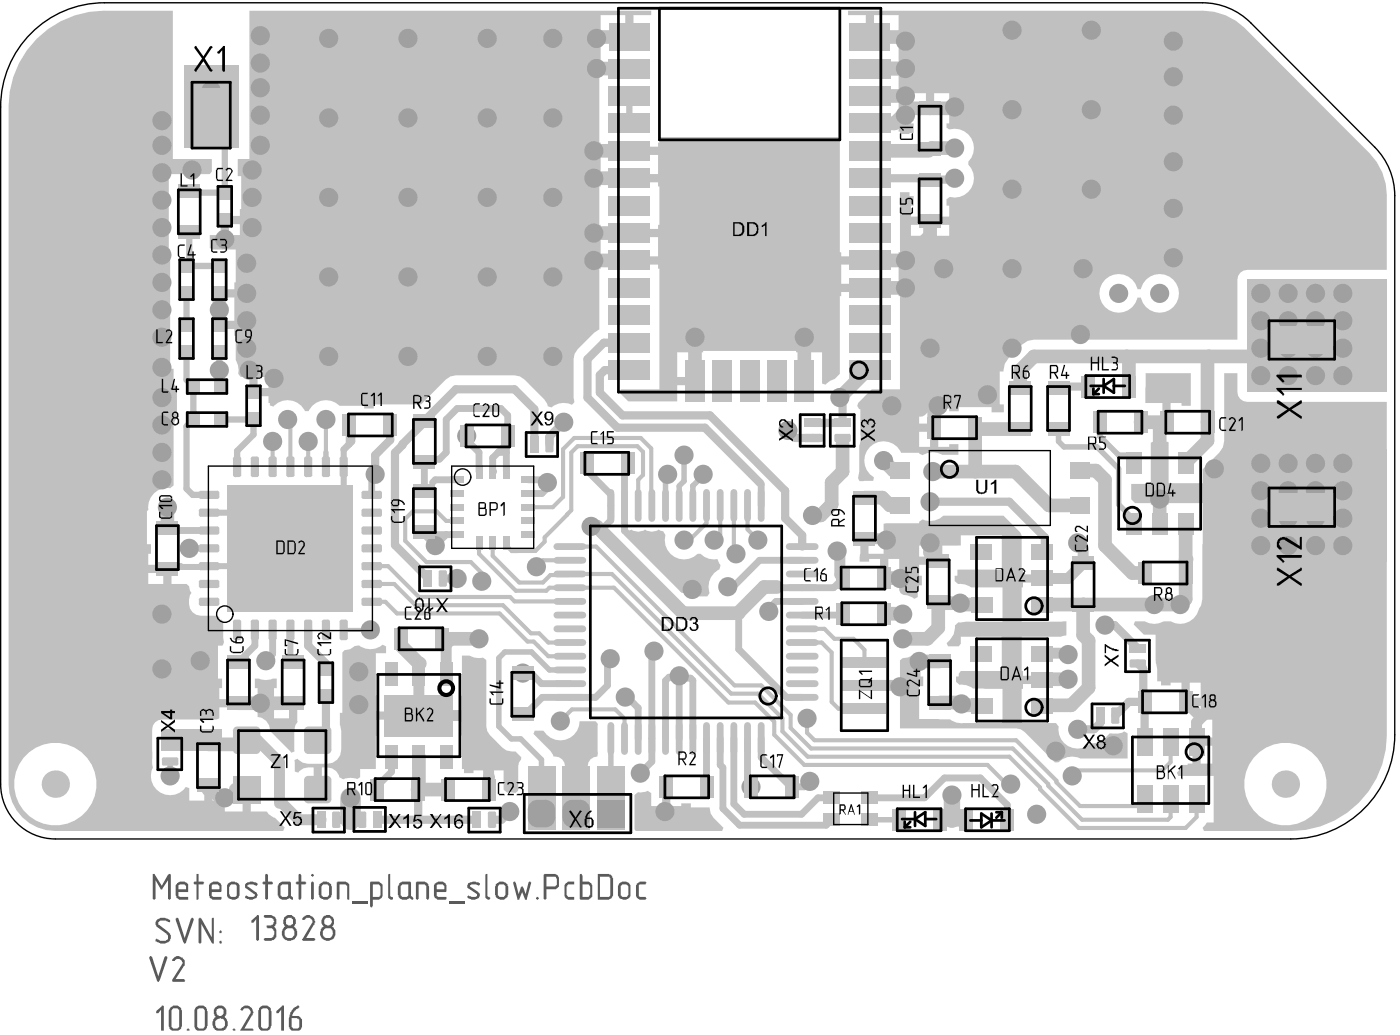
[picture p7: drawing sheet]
<svg xmlns="http://www.w3.org/2000/svg" width="85mm" height="63mm" viewBox="0 0 85 63" stroke-linecap="round" stroke-linejoin="round" font-family="sans-serif">
<path d="M1.9 2a6.3 6.3 0 0 1 4.4-1.8h66.7a4.1 4.1 0 0 1 3 1.2l7.5 7.5a4.2 4.2 0 0 1 1.2 3v32.7a6.3 6.3 0 0 1-6.3 6.3h-75a3.3 3.3 0 0 1-3.4-3.3v-41.1a6.3 6.3 0 0 1 1.9-4.5z" fill="none" stroke="#000" stroke-width=".08"/>
<g fill="#c0c0c0">
<path d="M69.6 22.6h2.7v2h-.5v-.1h-.7v1.1h-.5v-1.1h-1z"/>
<path d="M32.5 44.3h.5a1.18 1.18 0 0 0 1.3 .6 1.18 1.18 0 0 0 .9-1.1h1l.1 .1v2a.59 .59 0 0 0-.6 .6v1.4l-.2 .2-.3-.1v1.4h-.5v-1.4h-.2l-.2-.1v-1.4a.61 .61 0 0 0-.7-.6l-.2-.3-1-1.1z"/>
<path d="M38.2 32.2l.2-.1a.71 .71 0 0 0 .8 0 .71 .71 0 0 0 .8 0l.3 .1 .1 .3a1.17 1.17 0 0 0 .6 1.3 1.17 1.17 0 0 0 1.4-.2h.1a1.13 1.13 0 0 0 1.1 .3l.2 .4-.1 .2a1.14 1.14 0 0 0-.6 1.5l-.1 .2h-1.1l-3.8-3.8z"/>
<path d="M38.5 48.2l.2-.1 .6-.1 .2 .1v.8h.7v-1.2h.5v1.2h.7v-.2h.6v.3h1.1l.1 .4 .1 .2 .6 .6v.2h-5.3l-.1-.1z"/>
<path d="M20.9 39.4h.4a.61 .61 0 0 1 .9 0 1.13 1.13 0 0 0 1-.3l.2 .1v.4h-.6l.1 3.6h5.1l.1-3.4h.4l.3 .1h.5l.2 .2v4a2.13 2.13 0 0 0 1.6 1.5h.2l.4 .3-.2 .6v1.5l-.2 .1h-.5l-.2-.2v-1.2h-.7v1.2h-.5v-1.2h-.6v.2h-.6v-.2h-.1l-.1-3h-5.1l-.1 2.9-.9 .1v.5l-.2 .1-.4-.1-.5 .1-.2-.1a.81 .81 0 0 0-1.1-.6v1.3h-.5v-1.3a.87 .87 0 0 0-.9 .3l-.2-.1v-.7l.2-.1v.1a2.32 2.32 0 0 0 2.4 0 2.48 2.48 0 0 0 .2-2.1l-.1-.8h.2v-3.6z"/>
<path d="M52.5 32.4h1.2v-.6l2.1-.1 .2-.2a1.12 1.12 0 0 0 1.3-.2h3.6l1.1 1v.2v2.1h.1v.2h1.2v.5h-1.2v.3h-.1v2.1h2.8l-.1 .9h-.3h-2.4v2.1h.1v.3h1.2v.5h-1.2v.3h-.1v2.1h2.1l.2 .2a1.16 1.16 0 0 0 .6 1.2 1.16 1.16 0 0 0 1.4-.2 1.17 1.17 0 0 0 1.1-.6h.5l.4-.1 .2 .1v1.5h-2.9a1.15 1.15 0 0 0-1.3 .2l-.2 .1-2.1-2.1h-7.3v-4.1l.1-.2 .6-.1h.5v.1h1.2v.5h-1.2v.6h.2v.6h-.3v2h1.2a1.32 1.32 0 0 1 1.1 .2l2.8 .1v-2.1h-1.1a1.33 1.33 0 0 1-1.1-.2l-.4-.1-.2-.1v-.4h.1v-.1l.1-.2h2.5v-2.1h-2.5v.5l-.1 .1h-.6l-.1-.2a1.18 1.18 0 0 0 .5-1.1l.2-.1 .4-.1h2.3v-2.1h-1.9l-.4-.1-.4-.1-.2-.1v-.4h.1v-.3h2.7v-2.1h-2.5v.6h-1.1v.9h-.2v.3h-1.2v.6h.2v.6h-.3v.7l-.2 .1-.8-.3-.1-.2v-.5h-.9v-.2h-.3v-1.2h-.6v.2h-.6v-1.4h.3zM52.7 32.9v.7h1v-.7zM55.8 33.1v.7h.9v-.7zM53.9 33.9v.9h.7v-.9z"/>
<path d="M2.2 2.4a5.8 5.8 0 0 1 4.1-1.7h4.2v8.9h2.4v.8l-.2 .2h-2.5l.1 11.8h.2v.6l.2 .6v1.7l-.2 .6v3.5l-.2 .2a1.15 1.15 0 0 0-1.3 1.3l-.1 .1v2h.3v.6h-.2v.7h1.2v.2h.2v.9h.9l.2 .2 .1 .4a.89 .89 0 0 0 .6 1.4h1l.1 .1v.1h.2l.1 .1v1.3l-.1 .2h-.3v2h.3v.6h-.2v.6h2.3v-.6h-.1v-.6h.2a1.04 1.04 0 0 0 .9 0h.2v.6h-.2v.6h1.2v.3h.3v1.1l-.2 .5v1.3l-.2 .1-1.3-1.3a.83 .83 0 0 0-.8-.9v-.6h-2.3v.7l-.2 .1h-3.3a.59 .59 0 0 0-.6 .5l.1 2.4a1.16 1.16 0 0 0 .4 1.5 1.16 1.16 0 0 0 1.6-.4l.2 .1v.8h.9v-.9h.5v.9h.8v.6h1v-1.3h.5v1.3h1l1.1 1-.1 .2h-13.8a2.84 2.84 0 0 1-2.9-2.8v-41.1a5.8 5.8 0 0 1 1.7-4.1zM9 34.8v.6h.9v-.6zM16.6 42.9v.7h1v-.7zM.9 47.6a2.5 2.5 0 0 0 5 0 2.5 2.5 0 0 0-5 0z"/>
<path d="M15.1 .7h24.4v.2h-1v1.3h-.3v.3h-1.7v1.4h1.7v.5h-1.7v.3h-.1v4h.1v.2h3.5v-.6h11v7h.1v.3h3.5v-.3h.1v-3.6h.5v.2h.3v.6h-.2v.6h2.3v-.6h-.1v-.4l.2-.1a1.18 1.18 0 0 0 1.3-.6 1.18 1.18 0 0 0-.2-1.4v-.2a1.19 1.19 0 0 0 .2-1.4 1.19 1.19 0 0 0-1.4-.6l-.1-.1v-.2h.1v-.7h-2.3v.7h.2v.6h-.3h-.5l-.1-.4h-1.8v-.5h1.8v-1.1h-1.8v-.5h1.8v-1.2h-1.8v-.5h1.8v-1.4h-1.8v-.3h-.2v-1.3h-1.1v-.2h21.5a3.6 3.6 0 0 1 2.6 1l7.5 7.6a3.6 3.6 0 0 1 1.1 2.6v4.5h-8.5a.59 .59 0 0 0-.6 .6v3.6h-12.3a2.5 2.5 0 0 0-1.9 1.9h-.2v2h.3v.5h-.8v-.3h-2v.3h-.6v-.2h-.6v2.3h.6v-.2h.6v.7h-1a1.15 1.15 0 0 0-1.2 0l-.2-.1h-1.1a1.17 1.17 0 0 0-1.8-.4 1.17 1.17 0 0 0 .2 1.9l-.1 .2h-.8l-.1-.2 .2-2.3-.1-1.9-.1-.2v-.2l.8-.8h1.8v-5.6h-.1v-.3h-3.5v.3h-.1v4.7l-.9 .6h-.2v-1.9h-.8v1.7h-.5v-1.7h-.3v-.1h-5.6v.1h-.2v1.7h-.3v.3h-1.1v1h-2.9l-.6-.6 .1-.2h2.3v-7.3v-.2h-3.5v.2h-.1v3.7l-.3 .2-1.2 1.3-.1 .3 .1 2.6-.2 .2a1.11 1.11 0 0 0-1.2 .1l-.2-.1-.2-.4-1.3-1.2-.2-.2h-.4h-3.8l-1.8 1.7h-2.9v.3h-.6v-.2h-1.5a1.16 1.16 0 0 0-1.9 .3h-.2a1.15 1.15 0 0 0-1.9-.2l-.2-.1v-.1h-.1v-.5h-.9v-.2h-.3v-.9h-.5l-.1-.2v-.5l-.2-.4v-1.4h-.1v-.4h-.9v-.5h.9v-1.5h-.9v-.5h.9v-.4h.1v-2h-1.4h-.2v-.8h.7v-1h.3v-.2h.9v-.4v-2h-.2v-1.1h.7zM53.1 .9v1.1h1.5v-1.1zM36.5 .9v1.1h1.5v-1.1zM56.7 5.7v.6h.9v-.6zM55.3 5.7v.6h.9v-.6zM36.5 9.4v1.2h3.5v-1.2zM36.5 11.1v.2h-.1v2.3h.1v.3h3.5v-.3v-2.3v-.2zM13.9 13.6v.7h.7v-.7zM56.7 13.6v.7h.9v-.7zM55.3 13.6v.7h.9v-.7zM36.5 14.4v1.2h3.5v-1.2zM51.1 16.1v1.1h3.5v-1.1zM67.1 17a1.17 1.17 0 0 0 .3 1.8 1.17 1.17 0 0 0 1.7-.7h.2a1.17 1.17 0 0 0 1.8 .7 1.17 1.17 0 0 0 0-2 1.17 1.17 0 0 0-1.8 .7h-.2a1.17 1.17 0 0 0-2-.5zM41.1 21.4v1.5h.9v-1.5zM15.6 22.9v.6h.7v-.6zM55.8 24.8v.9h.7v-.9zM55.8 26.2v.9h.7v-.9z"/>
<path d="M69.9 26.9l.2-.1h.9v2.5h2v-.8l1-1 .3-.6v-4.3h.8v1.2a.59 .59 0 0 0 .6 .6h8.5v20a5.8 5.8 0 0 1-5.8 6h-5.3l-.1-.2 .3-.3h.4v-2.8h-2.1l-.1-.2 .3-.5 .6-.1v-1.3h.3v-.3h.9v-1h-.7v-.9h-.9v-.2h-.2v-1.2h-.7v.2h-.6v-.3h-.2l-.1-2.8h-.7l-.7-.6 .1-.2h.6a1.17 1.17 0 0 0 1.2 0h.4a1.16 1.16 0 0 0 1.7-.8l.2-.6v-5.8h-2v.1h-.3v1.2h-.5v-1.2h-.3v-.1h-1l-.2-.2v-.9h1.2zM79.3 29.4v1.1h1.9v-1.1zM76.9 29.4v1.1h1.9v-1.1zM79.3 31v1.1h1.9v-1.1zM76.9 31v1.1h1.9v-1.1zM72.3 41.4v.9h.6v-.9zM72.9 45.2v1.1h.7v-1.1zM75.6 47.6a2.5 2.5 0 0 0 5 0 2.5 2.5 0 0 0-5 0z"/>
</g>
<path d="M10.3 46.2v.9" fill="none" stroke="#c0c0c0" stroke-width=".33"/>
<path d="M11 34.4l-.7-.1-.1 .2" fill="none" stroke="#c0c0c0" stroke-width=".37"/>
<path d="M10.2 32l.1 .2" fill="none" stroke="#c0c0c0" stroke-width=".41"/>
<circle cx="11.3" cy="16.1" r=".19" fill="#c0c0c0"/>
<path d="M12.7 47.7v.2" fill="none" stroke="#c0c0c0" stroke-width=".83"/>
<path d="M12.7 34.3v.1M14.5 40.2h.1" fill="none" stroke="#c0c0c0" stroke-width=".37"/>
<path d="M13.3 22.5v.9l.1 .1" fill="none" stroke="#c0c0c0" stroke-width=".38"/>
<circle cx="13.3" cy="19.7" r=".41" fill="#c0c0c0"/>
<path d="M13.3 18.8v.9" fill="none" stroke="#c0c0c0" stroke-width=".37"/>
<circle cx="13.3" cy="18.8" r=".18" fill="#c0c0c0"/>
<path d="M13.7 13.3v1.2M17.6 40l-.1 .2" fill="none" stroke="#c0c0c0" stroke-width=".37"/>
<path d="M15.8 42.7h1.3" fill="none" stroke="#c0c0c0" stroke-width=".83"/>
<path d="M16.6 39.7l-.5 .4M21.2 26.1v.8M21.2 26.9l-.3 .4M21.4 25.9v.9l-.2 .1M22.8 28.8l-.2 .2v1M25.8 32.3v.1l.6 .7 .7-.7M26.2 32.4h1.6M27.8 29.1h-1.4l-.1 .2M23.8 45.9v.9l-.9 .9" fill="none" stroke="#c0c0c0" stroke-width=".41"/>
<path d="M15.4 22.7v1.1M15.4 25.5v.9" fill="none" stroke="#c0c0c0" stroke-width=".38"/>
<path d="M16.6 26.6v.2M17.6 25.5h.1M18.7 26.6v.2M19.8 25.5v1.9M22.6 36.5h.8l.7 .7M22.6 35.4h1.3M22.6 34.3h1" fill="none" stroke="#c0c0c0" stroke-width=".25"/>
<path d="M18.7 39.2l1.1 1.1v.3M23.7 25.8v.9l-.9 .9M24.4 26.9l-.4 .6M19.6 44.6l-.3 .3-.2-.2M19.8 42.3v2.3M20.4 49.7h.9" fill="none" stroke="#c0c0c0" stroke-width=".5"/>
<path d="M27.1 39v1.9" fill="none" stroke="#c0c0c0" stroke-width=".66"/>
<circle cx="25.8" cy="29.5" r=".21" fill="#c0c0c0"/>
<path d="M27.1 25.5v1.9l-.4 .5h-.9v.1" fill="none" stroke="#c0c0c0" stroke-width=".41"/>
<path d="M25.8 25.5v.1M31 49.2l-.5 .5h-.6" fill="none" stroke="#c0c0c0" stroke-width=".5"/>
<circle cx="29.7" cy="47.2" r=".33" fill="#c0c0c0"/>
<path d="M29.7 46.1v1.8" fill="none" stroke="#c0c0c0" stroke-width=".66"/>
<path d="M30.7 39.6l-.4 .3M30.3 44.1l.8 .7h.5" fill="none" stroke="#c0c0c0" stroke-width=".33"/>
<path d="M29.1 32.9v.7M29.9 32.9v.8M30.7 32.9v.2l.4 .3h.3M31 36.2l.2 .3M31.4 33.4h.1" fill="none" stroke="#c0c0c0" stroke-width=".25"/>
<circle cx="29.9" cy="28.6" r=".21" fill="#c0c0c0"/>
<path d="M30.8 25.2v1.7l-.9 .9M30.8 26.4l-.1 .1v.9h-.4" fill="none" stroke="#c0c0c0" stroke-width=".41"/>
<circle cx="30.7" cy="26.5" r=".21" fill="#c0c0c0"/>
<path d="M32.3 39.6l1.1 1h1.2M40.5 28.8l-.1 .1v1.8M41.5 29.2l-.3 .3v1.2M41.5 27.4v.2M42.7 28.8h.1M51.2 26.6v.3M32.9 49.4v.1M37.2 49.4l-.1 .1M52.8 49.7h1.8" fill="none" stroke="#c0c0c0" stroke-width=".33"/>
<g fill="none" stroke="#c0c0c0" stroke-width=".25">
<path d="M32.4 38.9l.9 .9h1.3M33.1 32.6v.3l-.6 .5M33.3 39h1.3M34.2 30.1l-.6 .7h-1.5M34.6 35.7h-1.2l-.2 .1M34.6 34h-1.6l-.4 .4M34.6 34.8l-1.2 .1M34.7 31l-.3 .2M34.9 26.6l-.7 .7M35.1 27.1l-.4 .4M38.9 26.6l.6 .6M39.5 30.6l.1 .1"/>
<path d="M41.5 32.9h.2M43.7 32.4l-.3 .4M44.6 33.5l.1 .1M49.9 39l.6 .6M50.7 38.8h1.1M52.5 39.4v.8M34.7 43l-.7 .7M37.4 43l.5 .6v1.2M45.9 42.6l1.1 1.2v.8M46 42.1l1.5 1.5v.8M48 43.4v.8M49 43.6v.9l.5 .4"/>
<path d="M50.5 42.6l.4 .4"/>
</g>
<g fill="none" stroke="#c0c0c0" stroke-width=".41">
<path d="M33.2 29.3v.3l-.3 .3M35.6 28.5l1.5 1.5v.7M37.1 40l-.2 .1M37.9 28.7v2M39.7 39.5l-.1 .1M46.2 29.3v.1v1.3M47.1 36.5l-.4 .4v.2M51.2 37.2l-.1 .1M32.9 41.5h1.7M32.9 42.3h1.7M38 42.3h.1M39.6 46.2l-.7 .7"/>
<path d="M40.5 47.4v.3M40.7 49.1l-.2-.3v.4h-.1M41.2 41.2v-.1h-.6l-.2 .2M43.7 46.4l.2 .2M43.9 49.1l1 1M44.6 48.8l.6 .6M46.2 45.9l1.8 1.8M50.5 49.7l-.3 .4"/>
</g>
<path d="M34.2 25.6l-.8 .9v.4M35.7 21.8v2.3M36.7 20.8h1.5M38.2 22.5h-1.5l-.3 .3v1M47.8 26.1l.5 .5M49.3 26.6h.5M49.3 25.7h1.9M51 24.1l.2 .2" fill="none" stroke="#c0c0c0" stroke-width=".5"/>
<g fill="none" stroke="#c0c0c0" stroke-width=".83">
<path d="M35.9 14.1h.2M36.1 15.8h2.1M36.1 10.8h1.6M36.1 9.1h2.1M36.2 4.2h1.5M36.6 14.1h1.6M38.2 2.2h-1.9l-.1 .1M52.8 15.8h2.2M52.8 4.2h2.2M52.8 7.5h1.5M52.8 5.8h2.2M53.3 17.5h1.7"/>
<path d="M46.4 35.6h.8M50.5 29.3v1.3M52.7 22.5h.1M53.6 30.2l.4 .5h.7M53.7 37.2l1.1 .1"/>
</g>
<path d="M38.2 5.8v1.7" fill="none" stroke="#c0c0c0" stroke-width=".38"/>
<path d="M52.5 32.7h1.2l.1 .1" fill="none" stroke="#c0c0c0" stroke-width=".66"/>
<circle cx="55" cy="4.2" r=".41" fill="#c0c0c0"/>
<g fill="none" stroke="#c0c0c0" stroke-width=".83">
<path d="M13.3 17.8v1.9M52.8 2.2h1.9l.3 .3M56.5 13.4v.9M58 9h-1.4l-.1 .1M58 6.5l-.1 .1h-1.4M76.6 17.8v5M10.2 30.8v1.2M24.4 38.8v.4M27.3 38.8l-.2 .2M35.9 31.9h.3M50.5 30.6l-.7 .7h-.5M51.2 26.9v1.7l-.7 .7"/>
<path d="M53.7 27.9l.6 .7h.4M53.7 35.1h1M56.5 32.9v.6l.5 .5M56.7 24.9v1M58.3 36.6h-1.2l-.1-.1v1.6l-.7 .7M66.1 38.9v2.8M66.5 28.6l.6 .5v4M68.4 21.6l.2 .1v1.8M70.1 36.7h1.6M70.8 25.6l-.4 .4v5.8M73.4 21.6l-.1 .1v5M76.4 21l.2 .1"/>
<path d="M76.6 21.1l-.4 .4M76.6 21.1h1.6M12.7 47.7l.8 .8M57.1 42.6h1.1M57.1 49.7h.7M63.4 42.8h1.6M63.4 41.2h1.5"/>
</g>
<path d="M51 33.4v1.5l.2 .2M56.5 32.9h.1M63.4 39.6h1.4l.1 .1M63.5 35.1h1.4M15.6 44.9l1.4 1.3v2.5M52.5 41.6h2.1l.1 .1M72.8 43.4h.3" fill="none" stroke="#c0c0c0" stroke-width=".66"/>
<g fill="none" stroke="#c0c0c0" stroke-width=".5">
<path d="M56.4 10.8l.1 .1h1.4l.1-.1M56.5 9.1h-.1M18.7 38.2v1M22.8 27.6v1.2M24 27.5v5.6M26 35.1h.1M26.9 35.1h.9M27.7 23.6l-1.9 1.9M32.5 24.8v2.1M35.7 24.1l1.8 1.8M36.4 23.8l1.4 1.4M36.7 20.8l-1 1"/>
<path d="M47.7 29.8v1.6M51.2 24.3v1.4M63.5 32.6v.9M64.4 23.5h-.1M67.1 37.9h.6M66.8 43.4v.5l-.4 .3M68.6 42.6l-.9 .8M69.4 40.6l.1 4.4"/>
</g>
<g fill="none" stroke="#c0c0c0" stroke-width=".41">
<path d="M10.3 32.2h2.4M15.5 38.2v1M16.6 38.2v1.5M25.8 28v1.5M27.8 24.8l-.7 .7M29.1 27.4v1.2M29.9 27.8v.8M30.4 24.8l.4 .4M30.7 27.4v1.2M37.1 30.7v.9l-.5 .5M37.9 30.7v1.5M39.6 39.6v6.6"/>
<path d="M44.9 37.2v2.2M51.2 35.1l-.6 .6M36.9 40.1v1.5l-.7 .7M40.4 41.3v3.5M40.5 47.7v1.1M41.2 41.2v3.6M42.9 44.8v2.3M43.7 44.8v1.6M43.9 46.6v2.5M44.6 44.8v4M46.2 44.8v1.1M49.7 48.4h.8"/>
<path d="M52.8 48.4h.1M57.4 47.2l-1.3 1.2M59.5 47.2l1.7 1.6v.9"/>
</g>
<g fill="none" stroke="#c0c0c0" stroke-width=".25">
<path d="M16.6 26.8v1.5M17.6 25.5v2.8M18.7 26.8v1.5M24.6 31.5v1.3M26.5 31l.6 .6h.7M29.1 33.6l2.2 2.2M29.3 34.8v.5M29.9 33.7l1.6 1.6M32.2 38.4h.5l.6 .6M33.4 34.9l-.4 .4M34.2 27.3v2.8M34.4 31.2l-1.3 1.4"/>
<path d="M34.7 27.5v3.5M39.1 27.4v1.4M39.5 27.2v3.4M42.9 30.7v1M43.7 30.7v1.7M44.6 30.7v2.8M50.1 38.2l.6 .6M50.5 39.6v3M46.2 41.6l1.8 1.8M60 46.4l1.1 1.2M63.2 47.8v.1l2.3 2.3M63.7 47.6v.1"/>
<path d="M64.2 47.4v.1M65.4 46.7l-.3 .4M69.5 48.4v.1M71.1 48.5v1.1l-.2 .1M71.1 45v1.2l-.5 .5M72.7 48.5v1.1"/>
</g>
<path d="M19.8 27.4v.9M30.3 39.9v4.2M41.5 27.6v1.6M64.3 26v.8l.3 .3M66.6 27.1l1.3 1.3v2.2l.9 .9v.3M66.8 25.6v.8l1.1 1.2h.9v.5M32.9 46.1v3.3M37.1 44.8v4.7" fill="none" stroke="#c0c0c0" stroke-width=".33"/>
<path d="M11.3 17.8v1.9M12.7 7.3l1 1v3.4M11.3 21.4v1.6M11.3 25.9v3.8l.4 .3h1M11.5 33.3h1.2M13.3 21.4v1.1M14.4 27.4v.9" fill="none" stroke="#c0c0c0" stroke-width=".38"/>
<path d="M11 34.4h1.7M15.5 31.1l2.1 2.2M17.6 38.2v1.8M20.9 27.3v2.7" fill="none" stroke="#c0c0c0" stroke-width=".37"/>
<path d="M57.8 48.2v1.5" fill="none" stroke="#c0c0c0" stroke-width="1"/>
<circle cx="11.7" cy="25.5" r=".19" fill="#c0c0c0"/>
<path d="M11.5 16l-.2 .1M11.5 11.6l.1 .1M11.3 23l.4 .5M11.7 25.5l-.4 .4" fill="none" stroke="#c0c0c0" stroke-width=".38"/>
<path d="M21.3 49.7h.7M22.9 49.7h2.5M25.4 47.8v.1" fill="none" stroke="#c0c0c0" stroke-width=".5"/>
<path d="M18.1 49.7h1.4" fill="none" stroke="#c0c0c0" stroke-width=".66"/>
<path d="M14.3 47.9h.7M14.5 42.7h1.3M25.4 47.9h.1M25.4 45.9v1.9l.1 .1" fill="none" stroke="#c0c0c0" stroke-width=".83"/>
<g fill="#c0c0c0">
<circle cx="25.4" cy="43.4" r=".33"/>
<circle cx="25.4" cy="40.3" r=".41"/>
</g>
<path d="M24.4 39.2l1 1.1" fill="none" stroke="#c0c0c0" stroke-width=".83"/>
<path d="M25.4 40.3v.6" fill="none" stroke="#c0c0c0" stroke-width=".66"/>
<circle cx="25.4" cy="40.9" r=".33" fill="#c0c0c0"/>
<g fill="none" stroke="#c0c0c0" stroke-width=".41">
<path d="M15.5 39.2l-1 1M28.4 26.6v.2l.7 .6M32.1 29.9h.8M32.1 29.1h1M41.5 35.8h.5M46.1 34h2.6M47.1 36.5h1.6M47.2 35.7h3.4M48.7 37.3h2.4M32.1 40.7l.8 .8M32.9 42.3l-.8 .9M34.6 42.3h1.6"/>
<path d="M38.1 42.3l.7 .7v1.8M41.2 41.1h.7l.2 .2M44.9 50.1h5.3M45.2 49.4h3.5M45.4 47.5l.2 .2M47.8 42.3h.9M49.2 47.4l-.4 .3h-.7"/>
</g>
<g fill="none" stroke="#c0c0c0" stroke-width=".25">
<path d="M20.9 38.2h1.6M23.9 35.4l1.3 1.3M24.6 32.8l1.3 1.3M26.5 31h-1.4l-.5 .5M28.6 34.1l.7 .7M31.2 36.5h3.4M31.3 35.8h1.9M31.4 33.4h1.1M31.5 35.3h1.5M32 38.9h.4M34.6 35.7h2.7M34.6 33.2h1.6"/>
<path d="M34.6 34.8h2.6M34.9 26.6h4M35.1 27.1h3.6l.4 .3M39.1 28.8l-.3 .3v1.6M45.4 32.1l.6 .7M48.7 39h1.2M48.7 38.2h1.4M51.8 38.8l.7 .6M34.7 43h2.7M44.2 42.6h1.7M44.4 42.1h1.6M44.6 41.6h1.6"/>
<path d="M50.9 43h1.6"/>
</g>
<path d="M15.1 22.5l.3 .2M15.4 26.4l-1 1" fill="none" stroke="#c0c0c0" stroke-width=".38"/>
<path d="M25.8 25.6l-1.4 1.3M27.7 23.6h3.5M48.3 26.6h1M48.7 32.5v.7" fill="none" stroke="#c0c0c0" stroke-width=".5"/>
<path d="M28.3 43.4l.5 .5" fill="none" stroke="#c0c0c0" stroke-width=".66"/>
<path d="M30.7 39.6h1.6M42.7 28.8l-.6 .7v1.2" fill="none" stroke="#c0c0c0" stroke-width=".33"/>
<path d="M41.5 37.2h3.4M46.4 35.6l-1.5 1.6M52.7 22.5l-1.7 1.6" fill="none" stroke="#c0c0c0" stroke-width=".83"/>
<circle cx="48.8" cy="20.5" r=".41" fill="#c0c0c0"/>
<path d="M55.8 40.1h1.3M57.8 49.7h.9M58.4 42.8h1.3" fill="none" stroke="#c0c0c0" stroke-width=".83"/>
<path d="M57.4 47.2h2.1" fill="none" stroke="#c0c0c0" stroke-width=".41"/>
<path d="M61.3 45.9l1.9 1.9M61.5 45.4l2.2 2.2" fill="none" stroke="#c0c0c0" stroke-width=".25"/>
<path d="M65.4 44.2h1" fill="none" stroke="#c0c0c0" stroke-width=".5"/>
<g fill="#c0c0c0">
<circle cx="55.8" cy="40.1" r=".41"/>
<circle cx="65.8" cy="36.7" r=".41"/>
</g>
<path d="M56.5 6.6h-1.3l-.9 .9M58.3 36.7h1.5M59.2 25.9l.1 .1M59.2 26h2.8M62 22.5v1M63.5 36.7h2.3M63.7 30.7h1.9M72 36.3l-.3 .4" fill="none" stroke="#c0c0c0" stroke-width=".83"/>
<path d="M65.4 32.9l.4 .4v.9M72 42.6l.8 .8M73.1 43.4l-.4 .4" fill="none" stroke="#c0c0c0" stroke-width=".66"/>
<path d="M56.5 30.4h4.8M64.4 23.5h1.7M68.6 42.6h.9M69.1 40.3l.3 .3" fill="none" stroke="#c0c0c0" stroke-width=".5"/>
<path d="M64.6 27.1h2" fill="none" stroke="#c0c0c0" stroke-width=".33"/>
<path d="M72.7 49.6l-.7 .6" fill="none" stroke="#c0c0c0" stroke-width=".25"/>
<circle cx="72" cy="33.9" r=".41" fill="#c0c0c0"/>
<g fill="none" stroke="#c0c0c0" stroke-width=".83">
<path d="M52.8 9.1h3.6M56.5 14.3l-1.5 1.5M27.3 38.8h1.8M36.2 31.9l5.3 5.3M42.2 20.5v2.1M48.8 20.5v2.1M52.5 30.2h1.1M54.8 38.8h1.5M56.1 24.6l-.2 .3M56.6 28.6h5.1l2 2.1M59.2 26v2.6M65.6 28.6h.9"/>
<path d="M67.1 33.1l1.7 1.7h.7M69.3 25.6h1.5M70.1 36.7h-4.3v1.8l.3 .4M72 31.8v4.5M73.3 26.7l-1.3 1.4M76.4 21.6h-13.6l-.8 .9M78.2 21.1h1.2M15 44.9l-.3 .3h-2M25.5 47.9h1.7M66.1 41.7l-1.1 1.1"/>
</g>
<path d="M10.7 45.2h2M31.6 44.8l1.3 1.3" fill="none" stroke="#c0c0c0" stroke-width=".33"/>
<path d="M11.3 16.1h2M11.5 14.1v1.9M11.6 11.7h2.1M11.7 23.5v2M13.4 25.5h2" fill="none" stroke="#c0c0c0" stroke-width=".38"/>
<path d="M65.8 34.2l-.9 .9M15 44.9h.6M17.1 48.7l1 1M25.4 40.9v2.5h2.9M28.8 43.9v1.3l.9 .9M72.7 43.8v1.2" fill="none" stroke="#c0c0c0" stroke-width=".66"/>
<path d="M52.8 10.8h3.6M24 33.1l2 2M31.2 23.6l1.3 1.2M37.5 25.9h5.3l3.4 3.4M37.8 25.2h5.3l4.6 4.6M47.7 31.4l1 1.1M61.3 30.4l2.2 2.2M67.7 37.9l1.4 1.4M25.4 47.9v1.8h3.6" fill="none" stroke="#c0c0c0" stroke-width=".5"/>
<g fill="none" stroke="#c0c0c0" stroke-width=".25">
<path d="M23.6 34.3l1.8 1.9h5.6M24.1 37.2h6.2l1.7 1.7M25.2 36.7h5.3l1.7 1.7M25.9 34.1h2.7M36.2 33.2l8.4 8.4M37.2 34.8l7.2 7.3M37.3 35.7l6.9 6.9M42.9 31.7l-1.2 1.2M45.4 30.7v1.4M47 44.6l1.8 1.8h11.2M47.5 44.4l1.6 1.5h12.2M48 44.2l1.3 1.2h12.2"/>
<path d="M49.5 44.9h12.2l2.5 2.5M63.7 47.7l2 2h5.2M64.2 47.5l1.4 1.4h3.9M65.4 46.7h5.2M65.5 50.2h6.5"/>
</g>
<path d="M12.7 34.3h3.9M12.7 31.1h2.8M20.9 30l-3.3 3.3" fill="none" stroke="#c0c0c0" stroke-width=".37"/>
<path d="M27.8 24.8h2.6M37.9 32.2l3.6 3.6M44.9 39.4l2.9 2.9M46.1 34l-1.6 1.6M42.1 41.3v3.5M45.4 44.8v2.7M49.7 48.4l-1 1M52.8 48.4h3.3" fill="none" stroke="#c0c0c0" stroke-width=".41"/>
<path d="M21.3 48.4v1.3" fill="none" stroke="#c0c0c0" stroke-width="1.2"/>
<g fill="#c0c0c0">
<path d="M32.1 46.5h1.6v3.8h-1.6z" fill-rule="evenodd"/>
<path d="M36.3 46.5h1.6v3.8h-1.6z" fill-rule="evenodd"/>
<path d="M34.2 46.5h1.6v3.8h-1.6z" fill-rule="evenodd"/>
<path d="M9.8 44.2h3.7v1.4h-3.7z" fill-rule="evenodd"/>
<path d="M11.2 4h3.3v5h-3.3z" fill-rule="evenodd"/>
<path d="M75.7 27.3h8.5v6.8h-8.5z" fill-rule="evenodd"/>
<path d="M75.7 17h8.5v6.8h-8.5z" fill-rule="evenodd"/>
</g>
<g fill="#a0a0a0">
<path d="M34.7 49.6v.6zM34.2 49.6h.5v.6a.58 .58 0 0 1-.5-.6z"/>
<path d="M35.2 49.6h.6zM35.2 49.6h.6a.58 .58 0 0 1-.6 .6z"/>
<path d="M35.2 48.5v.6zM35.2 48.5a.58 .58 0 0 1 .6 .6h-.6z"/>
<path d="M34.2 49.1h.5zM34.3 48.7l.4-.2v.6h-.5z"/>
<path d="M32.6 49.6v.6zM32.1 49.6h.5v.6a.58 .58 0 0 1-.5-.6z"/>
<path d="M33.1 49.6h.6zM33.1 49.6h.6a.58 .58 0 0 1-.6 .6z"/>
<path d="M33.1 48.5v.6zM33.1 48.5a.58 .58 0 0 1 .6 .6h-.6z"/>
<path d="M32.1 49.1h.5zM32.2 48.7l.4-.2v.6h-.5z"/>
<circle cx="65.6" cy="20.3" r=".58"/>
<circle cx="76.6" cy="33.1" r=".58"/>
<circle cx="78.2" cy="33.1" r=".58"/>
<circle cx="79.9" cy="33.1" r=".58"/>
<circle cx="81.5" cy="33.1" r=".58"/>
<circle cx="81.5" cy="31.4" r=".58"/>
<circle cx="79.9" cy="31.4" r=".58"/>
<circle cx="78.2" cy="31.4" r=".58"/>
<circle cx="76.6" cy="31.4" r=".58"/>
<circle cx="76.6" cy="29.8" r=".58"/>
<circle cx="78.2" cy="29.8" r=".58"/>
<circle cx="79.9" cy="29.8" r=".58"/>
<circle cx="81.5" cy="29.8" r=".58"/>
<circle cx="76.6" cy="28.1" r=".58"/>
<circle cx="78.2" cy="28.1" r=".58"/>
<circle cx="79.9" cy="28.1" r=".58"/>
<circle cx="81.5" cy="28.1" r=".58"/>
<circle cx="81.5" cy="17.8" r=".58"/>
<circle cx="79.9" cy="17.8" r=".58"/>
<circle cx="78.2" cy="17.8" r=".58"/>
<circle cx="76.6" cy="17.8" r=".58"/>
<circle cx="81.5" cy="19.5" r=".58"/>
<circle cx="79.9" cy="19.5" r=".58"/>
<circle cx="78.2" cy="19.5" r=".58"/>
<circle cx="76.6" cy="19.5" r=".58"/>
<circle cx="76.6" cy="21.1" r=".58"/>
<circle cx="78.2" cy="21.1" r=".58"/>
<circle cx="79.9" cy="21.1" r=".58"/>
<circle cx="81.5" cy="21.1" r=".58"/>
<circle cx="81.5" cy="22.8" r=".58"/>
<circle cx="79.9" cy="22.8" r=".58"/>
<circle cx="78.2" cy="22.8" r=".58"/>
<circle cx="76.6" cy="22.8" r=".58"/>
<circle cx="36.2" cy="2.3" r=".58"/>
<circle cx="36.2" cy="4.2" r=".58"/>
<circle cx="36.1" cy="9.1" r=".58"/>
<circle cx="36.1" cy="10.8" r=".58"/>
<circle cx="36.1" cy="14.1" r=".58"/>
<circle cx="36.1" cy="15.8" r=".58"/>
<circle cx="55" cy="15.8" r=".58"/>
<circle cx="55" cy="17.5" r=".58"/>
<circle cx="55" cy="2.5" r=".58"/>
<circle cx="55" cy="4.2" r=".58"/>
<circle cx="55" cy="5.8" r=".58"/>
<circle cx="58" cy="6.5" r=".58"/>
<circle cx="58" cy="9" r=".58"/>
<circle cx="58" cy="10.8" r=".58"/>
<circle cx="41.2" cy="41" r=".58"/>
<circle cx="39.7" cy="39.5" r=".58"/>
<circle cx="55.8" cy="40.1" r=".58"/>
<circle cx="37.1" cy="40" r=".58"/>
<circle cx="22.5" cy="38.2" r=".58"/>
<circle cx="71.3" cy="2.5" r=".58"/>
<circle cx="71.3" cy="4.7" r=".58"/>
<circle cx="71.3" cy="7" r=".58"/>
<circle cx="13.3" cy="22.5" r=".58"/>
<circle cx="15.1" cy="22.5" r=".58"/>
<circle cx="29.3" cy="35.3" r=".58"/>
<circle cx="63" cy="49.4" r=".58"/>
<circle cx="21.8" cy="40.8" r=".58"/>
<circle cx="21.8" cy="42.7" r=".58"/>
<circle cx="12.2" cy="40.1" r=".58"/>
<circle cx="9.8" cy="40.6" r=".58"/>
<circle cx="9.8" cy="37.3" r=".58"/>
<circle cx="64.1" cy="45.6" r=".58"/>
<circle cx="55" cy="7" r=".58"/>
<circle cx="57.3" cy="16.3" r=".58"/>
<circle cx="56.5" cy="21.1" r=".58"/>
<circle cx="61.5" cy="21.1" r=".58"/>
<circle cx="61.5" cy="16.3" r=".58"/>
<circle cx="61.5" cy="11.5" r=".58"/>
<circle cx="65.8" cy="16.3" r=".58"/>
<circle cx="66.3" cy="11.5" r=".58"/>
<circle cx="66.3" cy="6.7" r=".58"/>
<circle cx="61.5" cy="6.7" r=".58"/>
<circle cx="61.5" cy="1.8" r=".58"/>
<circle cx="66.3" cy="1.8" r=".58"/>
<circle cx="33.6" cy="21.6" r=".58"/>
<circle cx="33.6" cy="16.8" r=".58"/>
<circle cx="33.6" cy="12" r=".58"/>
<circle cx="33.6" cy="7.2" r=".58"/>
<circle cx="33.6" cy="2.3" r=".58"/>
<circle cx="29.6" cy="2.3" r=".58"/>
<circle cx="24.8" cy="2.3" r=".58"/>
<circle cx="20" cy="2.3" r=".58"/>
<circle cx="20" cy="7.2" r=".58"/>
<circle cx="24.8" cy="7.2" r=".58"/>
<circle cx="29.6" cy="7.2" r=".58"/>
<circle cx="29.6" cy="12" r=".58"/>
<circle cx="29.6" cy="16.8" r=".58"/>
<circle cx="29.6" cy="21.6" r=".58"/>
<circle cx="24.8" cy="21.6" r=".58"/>
<circle cx="24.8" cy="12" r=".58"/>
<circle cx="24.8" cy="16.8" r=".58"/>
<circle cx="20" cy="21.6" r=".58"/>
<circle cx="20" cy="12" r=".58"/>
<circle cx="20" cy="16.8" r=".58"/>
<circle cx="54.2" cy="24.6" r=".58"/>
<circle cx="60" cy="24" r=".58"/>
<circle cx="71.3" cy="15.6" r=".58"/>
<circle cx="71.3" cy="12.6" r=".58"/>
<circle cx="71.3" cy="9.8" r=".58"/>
<circle cx="61.4" cy="47.6" r=".58"/>
<circle cx="65.1" cy="47.1" r=".58"/>
<circle cx="47.8" cy="26.1" r=".58"/>
<circle cx="42" cy="35.8" r=".58"/>
<circle cx="35.9" cy="31.9" r=".58"/>
<circle cx="22.8" cy="28.8" r=".58"/>
<circle cx="19.8" cy="25.5" r=".58"/>
<circle cx="65.4" cy="44.2" r=".58"/>
<circle cx="40.4" cy="49.2" r=".58"/>
<circle cx="45.6" cy="47.7" r=".58"/>
<circle cx="29.1" cy="38.8" r=".58"/>
<circle cx="54.8" cy="38.8" r=".58"/>
<circle cx="34.2" cy="25.6" r=".58"/>
<circle cx="56.5" cy="32.9" r=".58"/>
<circle cx="53.8" cy="32.8" r=".58"/>
<circle cx="56.5" cy="30.4" r=".58"/>
<circle cx="49.3" cy="31.3" r=".58"/>
<circle cx="54.8" cy="37.3" r=".58"/>
<circle cx="58.4" cy="42.7" r=".58"/>
<circle cx="54.7" cy="41.7" r=".58"/>
<circle cx="50.8" cy="33.4" r=".58"/>
<circle cx="51" cy="24.1" r=".58"/>
<circle cx="57" cy="24.6" r=".58"/>
<circle cx="58.3" cy="36.6" r=".58"/>
<circle cx="64.9" cy="39.7" r=".58"/>
<circle cx="64.9" cy="41.2" r=".58"/>
<circle cx="17.5" cy="25.5" r=".58"/>
<circle cx="21.3" cy="48.4" r=".58"/>
<circle cx="10.3" cy="47.1" r=".58"/>
<circle cx="13.7" cy="48.4" r=".58"/>
<circle cx="41.5" cy="32.8" r=".58"/>
<circle cx="46" cy="32.8" r=".58"/>
<circle cx="43.4" cy="32.8" r=".58"/>
<circle cx="44.2" cy="35.6" r=".58"/>
<circle cx="18.7" cy="26.8" r=".58"/>
<circle cx="16.6" cy="26.8" r=".58"/>
<circle cx="16.6" cy="23" r=".58"/>
<circle cx="15" cy="21.1" r=".58"/>
<circle cx="15" cy="19.5" r=".58"/>
<circle cx="15" cy="17.8" r=".58"/>
<circle cx="15" cy="16" r=".58"/>
<circle cx="15.3" cy="13.8" r=".58"/>
<circle cx="15.3" cy="12" r=".58"/>
<circle cx="15.3" cy="10.3" r=".58"/>
<circle cx="15.8" cy="8.8" r=".58"/>
<circle cx="15.8" cy="7" r=".58"/>
<circle cx="15.8" cy="5.3" r=".58"/>
<circle cx="15.8" cy="3.8" r=".58"/>
<circle cx="15.8" cy="2.2" r=".58"/>
<circle cx="9.8" cy="7.3" r=".58"/>
<circle cx="11.7" cy="10.3" r=".58"/>
<circle cx="9.8" cy="29.1" r=".58"/>
<circle cx="9.8" cy="27.4" r=".58"/>
<circle cx="9.8" cy="25.8" r=".58"/>
<circle cx="9.8" cy="24.1" r=".58"/>
<circle cx="9.8" cy="22.3" r=".58"/>
<circle cx="9.8" cy="20.5" r=".58"/>
<circle cx="9.8" cy="18.8" r=".58"/>
<circle cx="9.8" cy="17.1" r=".58"/>
<circle cx="9.8" cy="15.5" r=".58"/>
<circle cx="9.8" cy="13.8" r=".58"/>
<circle cx="9.8" cy="12.1" r=".58"/>
<circle cx="9.8" cy="10.5" r=".58"/>
<circle cx="9.8" cy="8.8" r=".58"/>
<circle cx="11.5" cy="33.3" r=".58"/>
<circle cx="15.8" cy="42.7" r=".58"/>
<circle cx="10.2" cy="30.8" r=".58"/>
<circle cx="44.7" cy="33.6" r=".58"/>
<circle cx="41.5" cy="27.6" r=".58"/>
<circle cx="40.5" cy="28.8" r=".58"/>
<circle cx="42.7" cy="28.8" r=".58"/>
<circle cx="16.1" cy="40.1" r=".58"/>
<circle cx="25.4" cy="43.4" r=".58"/>
<circle cx="24.1" cy="43.4" r=".58"/>
<circle cx="26.8" cy="43.4" r=".58"/>
<circle cx="53.7" cy="27.9" r=".58"/>
<circle cx="13.7" cy="14.5" r=".58"/>
<circle cx="13.3" cy="18.8" r=".58"/>
<circle cx="49" cy="43.6" r=".58"/>
<circle cx="56.6" cy="28.6" r=".58"/>
<circle cx="65.4" cy="32.9" r=".58"/>
<circle cx="54.7" cy="35.1" r=".58"/>
<circle cx="33.2" cy="29.3" r=".58"/>
<circle cx="32.6" cy="34.4" r=".58"/>
<circle cx="46.7" cy="37.1" r=".58"/>
<circle cx="42.2" cy="20.5" r=".58"/>
<circle cx="48.8" cy="20.5" r=".58"/>
<circle cx="15.3" cy="33.3" r=".58"/>
<circle cx="20" cy="33.3" r=".58"/>
<circle cx="17.6" cy="31.1" r=".58"/>
<circle cx="17.6" cy="35.4" r=".58"/>
<circle cx="19.3" cy="47.9" r=".58"/>
<circle cx="26.4" cy="33.1" r=".58"/>
<circle cx="31.7" cy="40.8" r=".58"/>
<circle cx="67.6" cy="45.2" r=".58"/>
<circle cx="27.8" cy="35.1" r=".58"/>
<circle cx="28.3" cy="26.4" r=".58"/>
<circle cx="57.8" cy="48.2" r=".58"/>
<circle cx="49.2" cy="47.4" r=".58"/>
<circle cx="67.1" cy="37.9" r=".58"/>
<circle cx="38.9" cy="46.9" r=".58"/>
<circle cx="38" cy="42.3" r=".58"/>
<circle cx="34" cy="43.7" r=".58"/>
<circle cx="12.8" cy="7.7" r=".58"/>
<circle cx="12.8" cy="5.5" r=".58"/>
<circle cx="31" cy="49.2" r=".58"/>
<circle cx="70.4" cy="30.3" r=".58"/>
<circle cx="73.7" cy="28.4" r=".58"/>
<circle cx="70.1" cy="36.7" r=".58"/>
<circle cx="71.7" cy="36.7" r=".58"/>
<circle cx="70.4" cy="17.8" r=".58"/>
<circle cx="67.9" cy="17.8" r=".58"/>
</g>
<g fill="#a0a0a0">
<path d="M36.3 48.5h1.6v1.7h-1.6z" fill-rule="evenodd"/>
<path d="M34.7 48.5h.5l.6 .6v.5l-.6 .6h-.5l-.5-.6v-.5z" fill-rule="evenodd"/>
<path d="M32.6 48.5h.5l.6 .6v.5l-.6 .6h-.5l-.5-.6v-.5z" fill-rule="evenodd"/>
</g>
<g fill="#c0c0c0">
<path d="M10.7 46.4h.1zM10.7 46.4h.1l-.1 .1z"/>
<path d="M10.7 46v.1zM10.7 46l.1 .1h-.1z"/>
<path d="M9.8 46.1h.1zM9.9 46v.1h-.1z"/>
<path d="M9.9 46.4v.1zM9.8 46.4h.1v.1z"/>
<path d="M12.2 36.6v.2zM12.1 36.6h.1v.2z"/>
<path d="M13.2 36.6h.1zM13.2 36.6h.1l-.1 .2z"/>
<path d="M13.2 36.3v.1zM13.2 36.3l.1 .1h-.1z"/>
<path d="M12.1 36.4h.1zM12.1 36.3h.1v.1h-.1z"/>
<path d="M12.2 32.3v.1zM12.1 32.3h.1v.1z"/>
<path d="M13.2 32.3h.1zM13.2 32.3h.1l-.1 .1z"/>
<path d="M13.2 31.9v.2zM13.2 31.9l.1 .2h-.1z"/>
<path d="M12.1 32.1h.1zM12.1 32l.1-.1v.2h-.1z"/>
<path d="M12.2 33.4v.1zM12.1 33.4h.1v.1z"/>
<path d="M13.2 33.4h.1zM13.2 33.4h.1l-.1 .1z"/>
<path d="M13.2 33v.1zM13.2 33l.1 .1h-.1z"/>
<path d="M12.1 33.1h.1zM12.1 33.1l.1-.1v.1h-.1z"/>
<path d="M12.2 34.5v.1zM12.1 34.5h.1v.1z"/>
<path d="M13.2 34.5h.1zM13.2 34.5h.1l-.1 .1z"/>
<path d="M13.2 34.1v.1zM13.2 34.1l.1 .1h-.1z"/>
<path d="M12.1 34.2h.1zM12.1 34.1h.1v.1h-.1z"/>
<path d="M12.2 30.1v.2zM12.1 30.1h.1v.2z"/>
<path d="M13.2 30.1h.1zM13.2 30.1h.1l-.1 .2z"/>
<path d="M13.2 29.8v.1zM13.2 29.8l.1 .1h-.1z"/>
<path d="M12.1 29.9h.1zM12.1 29.8h.1v.1h-.1z"/>
<path d="M12.2 31.2v.2zM12.1 31.2h.1v.2z"/>
<path d="M13.2 31.2h.1zM13.2 31.2h.1l-.1 .2z"/>
<path d="M13.2 30.9v.1zM13.2 30.9l.1 .1h-.1z"/>
<path d="M12.1 31h.1zM12.1 30.9h.1v.1h-.1z"/>
<path d="M20.6 49.2v.1zM20.6 49.2l.1 .1h-.1z"/>
<path d="M20.2 49.3h.1zM20.2 49.3l.1-.1v.1h-.1z"/>
<path d="M20.3 50.1v.1zM20.2 50.1h.1v.1z"/>
<path d="M20.6 50.1h.1zM20.6 50.1h.1l-.1 .1z"/>
<path d="M30 49.2v.1zM30 49.2l.1 .1h-.1z"/>
<path d="M29.6 49.3h.1zM29.7 49.3v-.1v.1h-.1z"/>
<path d="M29.7 50.1v.1zM29.6 50.1h.1v.1z"/>
<path d="M30 50.1h.1zM30 50.1h.1l-.1 .1z"/>
<path d="M33.5 26.4v.1zM33.5 26.4l.1 .1h-.1z"/>
<path d="M33.1 26.5h.1zM33.1 26.5l.1-.1v.1h-.1z"/>
<path d="M33.2 27.3v.1zM33.1 27.3h.1v.1z"/>
<path d="M33.5 27.3h.1zM33.5 27.3h.1l-.1 .1z"/>
<path d="M51.6 26.7h.1zM51.6 26.7h.1l-.1 .1z"/>
<path d="M51.6 26.3v.1zM51.6 26.3l.1 .1h-.1z"/>
<path d="M50.7 26.4h.1zM50.7 26.4l.1-.1v.1h-.1z"/>
<path d="M50.8 26.7v.1zM50.7 26.7h.1v.1z"/>
<path d="M67.9 42.9v.1zM67.9 42.9l.1 .1h-.1z"/>
<path d="M67.5 43h.1zM67.5 42.9h.1v.1h-.1z"/>
<path d="M67.6 43.8v.1zM67.5 43.8h.1v.1z"/>
<path d="M67.9 43.8h.1zM67.9 43.8h.1l-.1 .1z"/>
<path d="M14.1 37.7h.2zM14.2 37.6h.1v.1h-.1z"/>
<path d="M14.3 38.7v.1zM14.2 38.7h.1v.1z"/>
<path d="M14.5 38.7h.1zM14.5 38.7h.1l-.1 .1z"/>
<path d="M14.5 37.6v.1zM14.5 37.6l.1 .1h-.1z"/>
<path d="M14.1 27.8h.2zM14.2 27.7h.1v.1h-.1z"/>
<path d="M14.3 28.8v.1zM14.2 28.8h.1v.1z"/>
<path d="M14.5 28.8h.1zM14.5 28.8h.1l-.1 .1z"/>
<path d="M14.5 27.7v.1zM14.5 27.7l.1 .1h-.1z"/>
<path d="M12.2 35.6v.1zM12.1 35.6h.1v.1z"/>
<path d="M13.2 35.6h.1zM13.2 35.6h.1l-.1 .1z"/>
<path d="M13.2 35.2v.1zM13.2 35.2l.1 .1h-.1z"/>
<path d="M12.1 35.3h.1zM12.1 35.2h.1v.1h-.1z"/>
<path d="M17.4 37.7h.1zM17.4 37.6h.1v.1h-.1z"/>
<path d="M17.5 38.7v.1zM17.4 38.7h.1v.1z"/>
<path d="M17.8 38.7h.1zM17.8 38.7h.1l-.1 .1z"/>
<path d="M17.8 37.6v.1zM17.8 37.6l.1 .1h-.1z"/>
<path d="M16.3 37.7h.1zM16.3 37.6h.1v.1h-.1z"/>
<path d="M16.4 38.7v.1zM16.3 38.7h.1v.1z"/>
<path d="M16.7 38.7h.1zM16.7 38.7h.1l-.1 .1z"/>
<path d="M16.7 37.6v.1zM16.7 37.6l.1 .1h-.1z"/>
<path d="M15.2 37.7h.2zM15.3 37.6h.1v.1h-.2z"/>
<path d="M15.4 38.7v.1zM15.2 38.7h.2v.1z"/>
<path d="M15.6 38.7h.1zM15.6 38.7h.1l-.1 .1z"/>
<path d="M15.6 37.6v.1zM15.6 37.6l.1 .1h-.1z"/>
<path d="M15.2 27.8h.2zM15.3 27.7h.1v.1h-.2z"/>
<path d="M15.4 28.8v.1zM15.2 28.8h.2v.1z"/>
<path d="M15.6 28.8h.1zM15.6 28.8h.1l-.1 .1z"/>
<path d="M15.6 27.7v.1zM15.6 27.7l.1 .1h-.1z"/>
<path d="M16.3 27.8h.1zM16.3 27.7h.1v.1h-.1z"/>
<path d="M16.4 28.8v.1zM16.3 28.8h.1v.1z"/>
<path d="M16.7 28.8h.1zM16.7 28.8h.1l-.1 .1z"/>
<path d="M16.7 27.7v.1zM16.7 27.7l.1 .1h-.1z"/>
<path d="M17.4 27.8h.1zM17.4 27.7h.1v.1h-.1z"/>
<path d="M17.5 28.8v.1zM17.4 28.8h.1v.1z"/>
<path d="M17.8 28.8h.1zM17.8 28.8h.1l-.1 .1z"/>
<path d="M17.8 27.7v.1zM17.8 27.7l.1 .1h-.1z"/>
<path d="M20.6 37.7h.1zM20.7 37.6v.1h-.1z"/>
<path d="M20.7 38.7v.1zM20.6 38.7h.1v.1z"/>
<path d="M21 38.7h.1zM21 38.7h.1l-.1 .1z"/>
<path d="M21 37.6v.1zM21 37.6l.1 .1h-.1z"/>
<path d="M19.5 37.7h.2zM19.6 37.6h.1v.1h-.2z"/>
<path d="M19.7 38.7v.1zM19.5 38.7h.2v.1z"/>
<path d="M19.9 38.7h.1zM19.9 38.7h.1l-.1 .1z"/>
<path d="M19.9 37.6v.1zM19.9 37.6l.1 .1h-.1z"/>
<path d="M19.5 27.8h.2zM19.6 27.7h.1v.1h-.2z"/>
<path d="M19.7 28.8v.1zM19.5 28.8h.2v.1z"/>
<path d="M19.9 28.8h.1zM19.9 28.8h.1l-.1 .1z"/>
<path d="M19.9 27.7v.1zM19.9 27.7l.1 .1h-.1z"/>
<path d="M20.6 27.8h.1zM20.7 27.7v.1h-.1z"/>
<path d="M20.7 28.8v.1zM20.6 28.8h.1v.1z"/>
<path d="M21 28.8h.1zM21 28.8h.1l-.1 .1z"/>
<path d="M21 27.7v.1zM21 27.7l.1 .1h-.1z"/>
<path d="M27 34.6v.1zM27 34.6l.1 .1h-.1z"/>
<path d="M26.6 34.7h.1zM26.7 34.6v.1h-.1z"/>
<path d="M26.7 35.5v.1zM26.6 35.5h.1v.1z"/>
<path d="M27 35.5h.1zM27 35.5h.1l-.1 .1z"/>
<circle cx="3.4" cy="47.6" r=".83"/>
<circle cx="78.1" cy="47.6" r=".83"/>
</g>
<g fill="#c0c0c0">
<path d="M9.9 46h.8l.1 .1v.3l-.1 .1h-.8l-.1-.1v-.3z" fill-rule="evenodd"/>
<path d="M12 47.2h1.3v.9h-1.3z" fill-rule="evenodd"/>
<path d="M12.2 36.3h1l.1 .1v.2l-.1 .2h-1l-.1-.2v-.2z" fill-rule="evenodd"/>
<path d="M12.2 31.9h1l.1 .2v.2l-.1 .1h-1l-.1-.1v-.2z" fill-rule="evenodd"/>
<path d="M12.2 33h1l.1 .1v.3l-.1 .1h-1l-.1-.1v-.3z" fill-rule="evenodd"/>
<path d="M12.2 34.1h1l.1 .1v.3l-.1 .1h-1l-.1-.1v-.3z" fill-rule="evenodd"/>
<path d="M12.2 29.8h1l.1 .1v.2l-.1 .2h-1l-.1-.2v-.2z" fill-rule="evenodd"/>
<path d="M12.2 30.9h1l.1 .1v.2l-.1 .2h-1l-.1-.2v-.2z" fill-rule="evenodd"/>
<path d="M13 23h.8v.9h-.8z" fill-rule="evenodd"/>
<path d="M12.9 19.3h.8v.8h-.8z" fill-rule="evenodd"/>
<path d="M12.9 15.7h.8v.9h-.8z" fill-rule="evenodd"/>
<path d="M13.2 12.9h.9v.9h-.9z" fill-rule="evenodd"/>
<path d="M19.3 49.2h.5v1h-.5z" fill-rule="evenodd"/>
<path d="M20.3 49.2h.3l.1 .1v.8l-.1 .1h-.3l-.1-.1v-.8z" fill-rule="evenodd"/>
<path d="M19.4 40.2h.8v.8h-.8z" fill-rule="evenodd"/>
<path d="M20.8 25.1h.8v1.3h-.8z" fill-rule="evenodd"/>
<path d="M22.7 49.2h.5v1h-.5z" fill-rule="evenodd"/>
<path d="M23.3 25.1h.8v1.3h-.8z" fill-rule="evenodd"/>
<path d="M27.3 32.2h.9v.4h-.9z" fill-rule="evenodd"/>
<path d="M27.3 30.6h.9v.4h-.9z" fill-rule="evenodd"/>
<path d="M27.3 29.7h.9v.4h-.9z" fill-rule="evenodd"/>
<path d="M27.3 28.9h.9v.4h-.9z" fill-rule="evenodd"/>
<path d="M28.7 49.2h.5v1h-.5z" fill-rule="evenodd"/>
<path d="M29.7 49.2h.3l.1 .1v.8l-.1 .1h-.3l-.1-.1v-.8z" fill-rule="evenodd"/>
<path d="M30.5 32.5h.5v.9h-.5z" fill-rule="evenodd"/>
<path d="M28.9 32.5h.4v.9h-.4z" fill-rule="evenodd"/>
<path d="M29.7 32.5h.4v.9h-.4z" fill-rule="evenodd"/>
<path d="M30.4 25.8h.8v1.3h-.8z" fill-rule="evenodd"/>
<path d="M32.2 26.4h.5v1h-.5z" fill-rule="evenodd"/>
<path d="M33.2 26.4h.3l.1 .1v.8l-.1 .1h-.3l-.1-.1v-.8z" fill-rule="evenodd"/>
<path d="M43.3 21.9h1.1v2.5h-1.1z" fill-rule="evenodd"/>
<path d="M46.6 21.9h1.2v2.5h-1.2z" fill-rule="evenodd"/>
<path d="M50 49.4h1v.7h-1z" fill-rule="evenodd"/>
<path d="M50.8 36.6h.8v1.3h-.8z" fill-rule="evenodd"/>
<path d="M50.7 25.4h1v.5h-1z" fill-rule="evenodd"/>
<path d="M50.8 26.3h.8l.1 .1v.3l-.1 .1h-.8l-.1-.1v-.3z" fill-rule="evenodd"/>
<path d="M54.2 49.1h.8v1.3h-.8z" fill-rule="evenodd"/>
<path d="M52.3 49.4h1v.7h-1z" fill-rule="evenodd"/>
<path d="M53.3 36.6h.8v1.3h-.8z" fill-rule="evenodd"/>
<path d="M54.1 30.2h1.1v1h-1.1z" fill-rule="evenodd"/>
<path d="M56.7 49.1h.8v1.3h-.8z" fill-rule="evenodd"/>
<path d="M56.4 42.2h1.3v.8h-1.3z" fill-rule="evenodd"/>
<path d="M56.4 39.7h1.3v.8h-1.3z" fill-rule="evenodd"/>
<path d="M56.3 36.1h1.3v.8h-1.3z" fill-rule="evenodd"/>
<path d="M56.3 33.6h1.3v.8h-1.3z" fill-rule="evenodd"/>
<path d="M56.3 25.3h.8v1.3h-.8z" fill-rule="evenodd"/>
<path d="M55.8 13h1.3v.8h-1.3z" fill-rule="evenodd"/>
<path d="M55.8 8.7h1.3v.8h-1.3z" fill-rule="evenodd"/>
<path d="M55.8 6.2h1.3v.8h-1.3z" fill-rule="evenodd"/>
<path d="M60.8 49.1h.8v1.3h-.8z" fill-rule="evenodd"/>
<path d="M62.6 42.4h1.4v.9h-1.4z" fill-rule="evenodd"/>
<path d="M62.6 39.2h1.4v.9h-1.4z" fill-rule="evenodd"/>
<path d="M62.6 36.2h1.4v.9h-1.4z" fill-rule="evenodd"/>
<path d="M62.6 33.1h1.4v.9h-1.4z" fill-rule="evenodd"/>
<path d="M63.6 25.6h1.3v.8h-1.3z" fill-rule="evenodd"/>
<path d="M63.6 23.1h1.3v.9h-1.3z" fill-rule="evenodd"/>
<path d="M66.6 42.9h.5v1h-.5z" fill-rule="evenodd"/>
<path d="M67.6 42.9h.3l.1 .1v.8l-.1 .1h-.3l-.1-.1v-.8z" fill-rule="evenodd"/>
<path d="M9.8 45h1v.5h-1z" fill-rule="evenodd"/>
<path d="M9.5 31.6h1.3v.8h-1.3z" fill-rule="evenodd"/>
<path d="M9.5 34.1h1.3v.8h-1.3z" fill-rule="evenodd"/>
<path d="M14.1 37.7l.2-.1h.2l.1 .1v1l-.1 .1h-.2l-.2-.1z" fill-rule="evenodd"/>
<path d="M12 44.7h1.3v.9h-1.3z" fill-rule="evenodd"/>
<path d="M14.3 27.7h.2l.1 .1v1l-.1 .1h-.2l-.2-.1v-1z" fill-rule="evenodd"/>
<path d="M12.2 35.2h1l.1 .1v.3l-.1 .1h-1l-.1-.1v-.3z" fill-rule="evenodd"/>
<path d="M13 25h.8v.9h-.8z" fill-rule="evenodd"/>
<path d="M12.9 21h.8v.8h-.8z" fill-rule="evenodd"/>
<path d="M12.9 17.4h.8v.8h-.8z" fill-rule="evenodd"/>
<path d="M13.2 11.3h.9v.8h-.9z" fill-rule="evenodd"/>
<path d="M12 5.3h1.7v3.4h-1.7z" fill-rule="evenodd"/>
<path d="M17.4 37.7l.1-.1h.3l.1 .1v1l-.1 .1h-.3l-.1-.1z" fill-rule="evenodd"/>
<path d="M16.3 37.7l.1-.1h.3l.1 .1v1l-.1 .1h-.3l-.1-.1z" fill-rule="evenodd"/>
<path d="M15.2 37.7l.2-.1h.2l.1 .1v1l-.1 .1h-.2l-.2-.1z" fill-rule="evenodd"/>
<path d="M15.4 27.7h.2l.1 .1v1l-.1 .1h-.2l-.2-.1v-1z" fill-rule="evenodd"/>
<path d="M16.4 27.7h.3l.1 .1v1l-.1 .1h-.3l-.1-.1v-1z" fill-rule="evenodd"/>
<path d="M17.5 27.7h.3l.1 .1v1l-.1 .1h-.3l-.1-.1v-1z" fill-rule="evenodd"/>
<path d="M20.7 37.6h.3l.1 .1v1l-.1 .1h-.3l-.1-.1v-1z" fill-rule="evenodd"/>
<path d="M19.7 37.6h.2l.1 .1v1l-.1 .1h-.2l-.2-.1v-1z" fill-rule="evenodd"/>
<path d="M19.4 41.8h.8v.9h-.8z" fill-rule="evenodd"/>
<path d="M19.7 27.7h.2l.1 .1v1l-.1 .1h-.2l-.2-.1v-1z" fill-rule="evenodd"/>
<path d="M20.7 27.7h.3l.1 .1v1l-.1 .1h-.3l-.1-.1v-1z" fill-rule="evenodd"/>
<path d="M22.5 47.2h.8v1.4h-.8z" fill-rule="evenodd"/>
<path d="M23.9 38.1h.9v1.3h-.9z" fill-rule="evenodd"/>
<path d="M23.4 45.2h.8v1.4h-.8z" fill-rule="evenodd"/>
<path d="M23.4 40.2h.8v1.4h-.8z" fill-rule="evenodd"/>
<path d="M26.8 47.2h.8v1.4h-.8z" fill-rule="evenodd"/>
<path d="M26.4 38.1h.9v1.3h-.9z" fill-rule="evenodd"/>
<path d="M26.7 40.2h.8v1.4h-.8z" fill-rule="evenodd"/>
<path d="M26.7 45.2h.8v1.4h-.8z" fill-rule="evenodd"/>
<path d="M27.3 31.4h.9v.4h-.9z" fill-rule="evenodd"/>
<path d="M25.7 34.6h.5v1h-.5z" fill-rule="evenodd"/>
<path d="M26.6 34.7l.1-.1h.3l.1 .1v.8l-.1 .1h-.3l-.1-.1z" fill-rule="evenodd"/>
<path d="M29.3 47.2h.8v1.4h-.8z" fill-rule="evenodd"/>
<path d="M29.7 28.2h.4v.8h-.4z" fill-rule="evenodd"/>
<path d="M30.5 28.2h.5v.8h-.5z" fill-rule="evenodd"/>
<path d="M28.9 28.2h.4v.8h-.4z" fill-rule="evenodd"/>
</g>
<path d="M37.1 29.9v1.6M37.9 29.9v1.6M37.1 44v1.6M37.9 44v1.6" fill="none" stroke="#c0c0c0" stroke-width=".41"/>
<path d="M40 47.1h.9v1.3h-.9z" fill-rule="evenodd" fill="#c0c0c0"/>
<path d="M39.6 29.9v1.6M40.4 29.9v1.6M41.2 29.9v1.6M39.6 44v1.6M40.4 44v1.6M41.2 44v1.6" fill="none" stroke="#c0c0c0" stroke-width=".41"/>
<path d="M42.5 47.1h.9v1.3h-.9z" fill-rule="evenodd" fill="#c0c0c0"/>
<path d="M42.9 29.9v1.6M43.7 29.9v1.6M44.6 29.9v1.6M42.9 44v1.6M43.7 44v1.6M44.6 44v1.6M46.2 44v1.6" fill="none" stroke="#c0c0c0" stroke-width=".41"/>
<path d="M47.7 47.1h.8v1.3h-.8z" fill-rule="evenodd" fill="#c0c0c0"/>
<path d="M46.2 29.9v1.6" fill="none" stroke="#c0c0c0" stroke-width=".41"/>
<g fill="#c0c0c0">
<path d="M50 48h1v.8h-1z" fill-rule="evenodd"/>
<path d="M50.8 34.4h.8v1.3h-.8z" fill-rule="evenodd"/>
<path d="M52.3 48h1v.8h-1z" fill-rule="evenodd"/>
<path d="M54.1 28.1h1.1v1h-1.1z" fill-rule="evenodd"/>
<path d="M53.3 34.4h.8v1.3h-.8z" fill-rule="evenodd"/>
<path d="M55.8 10.5h1.3v.8h-1.3z" fill-rule="evenodd"/>
<path d="M62.6 40.8h1.4v.9h-1.4z" fill-rule="evenodd"/>
<path d="M62.6 34.6h1.4v1h-1.4z" fill-rule="evenodd"/>
<path d="M66.4 25h.8v1.3h-.8z" fill-rule="evenodd"/>
<path d="M70.6 44.2h.9v1.6h-.9z" fill-rule="evenodd"/>
<path d="M70.6 47.7h.9v1.6h-.9z" fill-rule="evenodd"/>
<path d="M70 31.1h.9v1.3h-.9z" fill-rule="evenodd"/>
<path d="M70.4 25h.9v1.3h-.9z" fill-rule="evenodd"/>
<path d="M72.9 25h.8v1.3h-.8z" fill-rule="evenodd"/>
<path d="M11.3 23h.9v.9h-.9z" fill-rule="evenodd"/>
<path d="M10.9 19.3h.8v.8h-.8z" fill-rule="evenodd"/>
<path d="M10.9 15.7h.8v.9h-.8z" fill-rule="evenodd"/>
<path d="M10.8 13.6h1.4v.9h-1.4z" fill-rule="evenodd"/>
<path d="M21.8 49.2h.3l.1 .1v.8l-.1 .1h-.3l-.1-.1v-.8z" fill-rule="evenodd"/>
<path d="M17.1 42.3h1.4v.8h-1.4z" fill-rule="evenodd"/>
<path d="M13.8 42.3h1.3v.8h-1.3z" fill-rule="evenodd"/>
<path d="M17.1 39.8h1.4v.8h-1.4z" fill-rule="evenodd"/>
<path d="M13.8 39.8h1.3v.8h-1.3z" fill-rule="evenodd"/>
<path d="M22 36.4l.1-.1h1l.1 .1v.2l-.1 .2h-1l-.1-.2z" fill-rule="evenodd"/>
<path d="M22 32.1l.1-.2h1l.1 .2v.2l-.1 .1h-1l-.1-.1z" fill-rule="evenodd"/>
<path d="M22 33.1l.1-.1h1l.1 .1v.3l-.1 .1h-1l-.1-.1z" fill-rule="evenodd"/>
<path d="M22 34.2l.1-.1h1l.1 .1v.3l-.1 .1h-1l-.1-.1z" fill-rule="evenodd"/>
<path d="M25.1 31.9h1.3v.8h-1.3z" fill-rule="evenodd"/>
<path d="M22 29.9l.1-.1h1l.1 .1v.2l-.1 .2h-1l-.1-.2z" fill-rule="evenodd"/>
<path d="M22 31l.1-.1h1l.1 .1v.2l-.1 .2h-1l-.1-.2z" fill-rule="evenodd"/>
<path d="M25.1 29.4h1.3v.8h-1.3z" fill-rule="evenodd"/>
<path d="M25.1 25.1h1.3v.8h-1.3z" fill-rule="evenodd"/>
<path d="M15 23.4h.8v.8h-.8z" fill-rule="evenodd"/>
</g>
<g fill="#c0c0c0">
<path d="M21.8 50.1v.1zM21.7 50.1h.1v.1z"/>
<path d="M22.1 50.1h.1zM22.1 50.1h.1l-.1 .1z"/>
<path d="M22.1 49.2v.1zM22.1 49.2l.1 .1h-.1z"/>
<path d="M21.7 49.3h.1zM21.8 49.3v-.1v.1h-.1z"/>
<path d="M22.1 36.6v.2zM22 36.6h.1v.2z"/>
<path d="M23.1 36.6h.1zM23.1 36.6h.1l-.1 .2z"/>
<path d="M23.1 36.3v.1zM23.1 36.3l.1 .1h-.1z"/>
<path d="M22 36.4h.1zM22 36.3h.1v.1h-.1z"/>
<path d="M22.1 32.3v.1zM22 32.3h.1v.1z"/>
<path d="M23.1 32.3h.1zM23.1 32.3h.1l-.1 .1z"/>
<path d="M23.1 31.9v.2zM23.1 31.9l.1 .2h-.1z"/>
<path d="M22 32.1h.1zM22 32l.1-.1v.2h-.1z"/>
<path d="M22.1 33.4v.1zM22 33.4h.1v.1z"/>
<path d="M23.1 33.4h.1zM23.1 33.4h.1l-.1 .1z"/>
<path d="M23.1 33v.1zM23.1 33l.1 .1h-.1z"/>
<path d="M22 33.1h.1zM22 33.1l.1-.1v.1h-.1z"/>
<path d="M22.1 34.5v.1zM22 34.5h.1v.1z"/>
<path d="M23.1 34.5h.1zM23.1 34.5h.1l-.1 .1z"/>
<path d="M23.1 34.1v.1zM23.1 34.1l.1 .1h-.1z"/>
<path d="M22 34.2h.1zM22 34.1h.1v.1h-.1z"/>
<path d="M22.1 30.1v.2zM22 30.1h.1v.2z"/>
<path d="M23.1 30.1h.1zM23.1 30.1h.1l-.1 .2z"/>
<path d="M23.1 29.8v.1zM23.1 29.8l.1 .1h-.1z"/>
<path d="M22 29.9h.1zM22 29.8h.1v.1h-.1z"/>
<path d="M22.1 31.2v.2zM22 31.2h.1v.2z"/>
<path d="M23.1 31.2h.1zM23.1 31.2h.1l-.1 .2z"/>
<path d="M23.1 30.9v.1zM23.1 30.9l.1 .1h-.1z"/>
<path d="M22 31h.1zM22 30.9h.1v.1h-.1z"/>
</g>
<path d="M33.8 42.3h1.6" fill="none" stroke="#c0c0c0" stroke-width=".41"/>
<path d="M31.1 42.9h1.3v.8h-1.3z" fill-rule="evenodd" fill="#c0c0c0"/>
<path d="M33.8 39h1.6M33.8 39.8h1.6M33.8 40.6h1.6" fill="none" stroke="#c0c0c0" stroke-width=".41"/>
<path d="M31.1 40.4h1.3v.9h-1.3z" fill-rule="evenodd" fill="#c0c0c0"/>
<path d="M33.8 35.7h1.6M33.8 36.5h1.6M33.8 37.3h1.6" fill="none" stroke="#c0c0c0" stroke-width=".41"/>
<path d="M31.7 32.2h.8v.4h-.8z" fill-rule="evenodd" fill="#c0c0c0"/>
<path d="M33.8 33.2h1.6M33.8 34h1.6" fill="none" stroke="#c0c0c0" stroke-width=".41"/>
<g fill="#c0c0c0">
<path d="M31.7 28.9h.8v.4h-.8z" fill-rule="evenodd"/>
<path d="M31.7 29.7h.8v.4h-.8z" fill-rule="evenodd"/>
<path d="M31.7 30.6h.8v.4h-.8z" fill-rule="evenodd"/>
<path d="M27.9 25.8h.9v1.3h-.9z" fill-rule="evenodd"/>
<path d="M37 21.9h2.5v1.1h-2.5z" fill-rule="evenodd"/>
<path d="M37 18.5h2.5v1.2h-2.5z" fill-rule="evenodd"/>
<path d="M37 15.2h2.5v1.2h-2.5z" fill-rule="evenodd"/>
<path d="M37 11.9h2.5v1.2h-2.5z" fill-rule="evenodd"/>
<path d="M37 8.6h2.5v1.1h-2.5z" fill-rule="evenodd"/>
<path d="M37 5.2h2.5v1.2h-2.5z" fill-rule="evenodd"/>
<path d="M37 1.4h2.5v1.7h-2.5z" fill-rule="evenodd"/>
</g>
<path d="M47.9 39.8h1.6M47.9 39h1.6M47.9 37.3h1.6M47.9 36.5h1.6M47.9 35.7h1.6M47.9 42.3h1.6M47.9 40.6h1.6" fill="none" stroke="#c0c0c0" stroke-width=".41"/>
<path d="M51.8 32.3h1.4v.8h-1.4z" fill-rule="evenodd" fill="#c0c0c0"/>
<path d="M47.9 34h1.6M47.9 33.2h1.6" fill="none" stroke="#c0c0c0" stroke-width=".41"/>
<g fill="#c0c0c0">
<path d="M51.8 29.8h1.4v.8h-1.4z" fill-rule="evenodd"/>
<path d="M48.8 25.4h1v.5h-1z" fill-rule="evenodd"/>
<path d="M48.9 26.3h.8l.1 .1v.3l-.1 .1h-.8l-.1-.1v-.3z" fill-rule="evenodd"/>
<path d="M41.6 21.9h1.2v2.5h-1.2z" fill-rule="evenodd"/>
<path d="M44.9 21.9h1.2v2.5h-1.2z" fill-rule="evenodd"/>
<path d="M48.3 21.9h1.1v2.5h-1.1z" fill-rule="evenodd"/>
<path d="M58.3 49.1h.8v1.3h-.8z" fill-rule="evenodd"/>
<path d="M59 42.4h1.3v.9h-1.3z" fill-rule="evenodd"/>
<path d="M58.9 39.2h1.4v.9h-1.4z" fill-rule="evenodd"/>
<path d="M59 36.2h1.3v.9h-1.3z" fill-rule="evenodd"/>
<path d="M65.1 36.3h1.3v.8h-1.3z" fill-rule="evenodd"/>
<path d="M58.9 33.1h1.4v.9h-1.4z" fill-rule="evenodd"/>
<path d="M65.1 33.8h1.3v.8h-1.3z" fill-rule="evenodd"/>
<path d="M65 30.2h1.2v1h-1.2z" fill-rule="evenodd"/>
<path d="M58.8 25.3h.8v1.3h-.8z" fill-rule="evenodd"/>
<path d="M61.3 25.6h1.3v.8h-1.3z" fill-rule="evenodd"/>
<path d="M65.7 22.8h.8v1.3h-.8z" fill-rule="evenodd"/>
<path d="M61.3 23.1h1.3v.9h-1.3z" fill-rule="evenodd"/>
<path d="M68.6 39.1h1v.5h-1z" fill-rule="evenodd"/>
<path d="M68.7 40h.8l.1 .1v.3l-.1 .1h-.8l-.1-.1v-.3z" fill-rule="evenodd"/>
<path d="M68.1 22.8h.9v1.3h-.9z" fill-rule="evenodd"/>
<path d="M11.3 25h.9v.9h-.9z" fill-rule="evenodd"/>
<path d="M10.9 21h.8v.8h-.8z" fill-rule="evenodd"/>
<path d="M10.8 11.1h1.4v.9h-1.4z" fill-rule="evenodd"/>
<path d="M10.9 17.4h.8v.8h-.8z" fill-rule="evenodd"/>
<path d="M14.4 44.1h1.2l.2 .2v1.2l-.2 .2h-1.2l-.3-.2v-1.2z" fill-rule="evenodd"/>
<path d="M18.7 44.1h1.2l.2 .2v1.2l-.2 .2h-1.2l-.2-.2v-1.2z" fill-rule="evenodd"/>
<path d="M18.7 47.1h1.2l.2 .2v1.2l-.2 .2h-1.2l-.2-.2v-1.2z" fill-rule="evenodd"/>
<path d="M14.1 47.1h1.7v1.6h-1.7z" fill-rule="evenodd"/>
<path d="M24.9 47.2h.9v1.4h-.9z" fill-rule="evenodd"/>
<path d="M18.5 37.7l.1-.1h.2l.2 .1v1l-.2 .1h-.2l-.1-.1z" fill-rule="evenodd"/>
<path d="M25.1 45.2h.7v1.4h-.7z" fill-rule="evenodd"/>
<path d="M25.1 40.2h.7v1.4h-.7z" fill-rule="evenodd"/>
<path d="M25.1 27.6h1.3v.8h-1.3z" fill-rule="evenodd"/>
<path d="M15 25h.8v.9h-.8z" fill-rule="evenodd"/>
<path d="M18.6 27.7h.2l.2 .1v1l-.2 .1h-.2l-.1-.1v-1z" fill-rule="evenodd"/>
<path d="M22 35.3l.1-.1h1l.1 .1v.3l-.1 .1h-1l-.1-.1z" fill-rule="evenodd"/>
</g>
<g fill="#c0c0c0">
<path d="M49.7 26.7h.1zM49.7 26.7h.1l-.1 .1z"/>
<path d="M49.7 26.3v.1zM49.7 26.3l.1 .1h-.1z"/>
<path d="M48.8 26.4h.1zM48.9 26.4v-.1v.1h-.1z"/>
<path d="M48.9 26.7v.1zM48.8 26.7h.1v.1z"/>
<path d="M69.5 40.4h.1zM69.5 40.4h.1l-.1 .1z"/>
<path d="M69.5 40v.1zM69.5 40l.1 .1h-.1z"/>
<path d="M68.6 40.1h.1zM68.6 40h.1v.1h-.1z"/>
<path d="M68.7 40.4v.1zM68.6 40.4h.1v.1z"/>
<path d="M15.6 44.1v.2zM15.6 44.1l.1 .1 .1 .1h-.2z"/>
<path d="M14.1 44.3h.3zM14.2 44.2l.2-.1v.2h-.3z"/>
<path d="M14.4 45.5v.2zM14.1 45.5h.3v.2h-.2z"/>
<path d="M15.6 45.5h.2zM15.6 45.5h.2l-.1 .2h-.1z"/>
<path d="M19.9 44.1v.2zM19.9 44.1l.2 .1v.1h-.2z"/>
<path d="M18.5 44.3h.2zM18.5 44.2l.2-.1v.2h-.2z"/>
<path d="M18.7 45.5v.2zM18.5 45.5h.2v.2h-.2z"/>
<path d="M19.9 45.5h.2zM19.9 45.5h.2v.2h-.2z"/>
<path d="M19.9 47.1v.2zM19.9 47.1h.2v.2h-.2z"/>
<path d="M18.5 47.3h.2zM18.5 47.1h.2v.2h-.2z"/>
<path d="M18.7 48.5v.2zM18.5 48.5h.2v.2h-.2z"/>
<path d="M19.9 48.5h.2zM19.9 48.5h.2v.2h-.2z"/>
<path d="M18.5 37.7h.1zM18.5 37.6h.1v.1h-.1z"/>
<path d="M18.6 38.7v.1zM18.5 38.7h.1v.1z"/>
<path d="M18.8 38.7h.2zM18.8 38.7h.2l-.2 .1z"/>
<path d="M18.8 37.6v.1zM18.8 37.6l.2 .1h-.2z"/>
<path d="M18.5 27.8h.1zM18.5 27.7h.1v.1h-.1z"/>
<path d="M18.6 28.8v.1zM18.5 28.8h.1v.1z"/>
<path d="M18.8 28.8h.2zM18.8 28.8h.2l-.2 .1z"/>
<path d="M18.8 27.7v.1zM18.8 27.7l.2 .1h-.2z"/>
<path d="M22.1 35.6v.1zM22 35.6h.1v.1z"/>
<path d="M23.1 35.6h.1zM23.1 35.6h.1l-.1 .1z"/>
<path d="M23.1 35.2v.1zM23.1 35.2l.1 .1h-.1z"/>
<path d="M22 35.3h.1zM22 35.2h.1v.1h-.1z"/>
</g>
<path d="M33.8 38.2h1.6M33.8 41.5h1.6M38.8 44v1.6" fill="none" stroke="#c0c0c0" stroke-width=".41"/>
<path d="M31.7 31.4h.8v.4h-.8z" fill-rule="evenodd" fill="#c0c0c0"/>
<path d="M33.8 34.8h1.6M38.8 29.9v1.6" fill="none" stroke="#c0c0c0" stroke-width=".41"/>
<g fill="#c0c0c0">
<path d="M35.2 27.4h.9v1.4h-.9z" fill-rule="evenodd"/>
<path d="M37.7 27.4h.9v1.4h-.9z" fill-rule="evenodd"/>
<path d="M37 20.2h2.5v1.2h-2.5z" fill-rule="evenodd"/>
<path d="M37 16.9h2.5v1.1h-2.5z" fill-rule="evenodd"/>
<path d="M37 13.6h2.5v1.1h-2.5z" fill-rule="evenodd"/>
<path d="M37 10.2h2.5v1.2h-2.5z" fill-rule="evenodd"/>
<path d="M37 6.9h2.5v1.2h-2.5z" fill-rule="evenodd"/>
<path d="M37 3.6h2.5v1.1h-2.5z" fill-rule="evenodd"/>
</g>
<path d="M47.9 38.2h1.6M42.1 44v1.6M45.4 44v1.6M47.9 41.5h1.6" fill="none" stroke="#c0c0c0" stroke-width=".41"/>
<path d="M45.2 47.1h.8v1.3h-.8z" fill-rule="evenodd" fill="#c0c0c0"/>
<path d="M42.1 29.9v1.6M45.4 29.9v1.6M47.9 34.8h1.6" fill="none" stroke="#c0c0c0" stroke-width=".41"/>
<g fill="#c0c0c0">
<path d="M65 28.1h1.2v1h-1.2z" fill-rule="evenodd"/>
<path d="M69.1 41.9h.8v1.3h-.8z" fill-rule="evenodd"/>
<path d="M71.6 41.9h.8v1.3h-.8z" fill-rule="evenodd"/>
<path d="M72.2 44.2h.9v1.6h-.9z" fill-rule="evenodd"/>
<path d="M69.1 44.2h.9v1.6h-.9z" fill-rule="evenodd"/>
<path d="M69.1 47.7h.9v1.6h-.9z" fill-rule="evenodd"/>
<path d="M72.2 47.7h.9v1.6h-.9z" fill-rule="evenodd"/>
<path d="M68.8 25h.9v1.3h-.9z" fill-rule="evenodd"/>
<path d="M71.6 34.1h.8v1.3h-.8z" fill-rule="evenodd"/>
<path d="M69.1 34.1h.8v1.3h-.8z" fill-rule="evenodd"/>
<path d="M68.4 27.4h.9v1.4h-.9z" fill-rule="evenodd"/>
<path d="M71.5 27.4h1v1.3h-1z" fill-rule="evenodd"/>
<path d="M71.5 31.1h1v1.3h-1z" fill-rule="evenodd"/>
<path d="M68.4 31.1h.9v1.3h-.9z" fill-rule="evenodd"/>
<path d="M13.8 29.4h7.7v7.7h-7.7z" fill-rule="evenodd"/>
<path d="M51.2 42.7h2.6v.6h-2.6z" fill-rule="evenodd"/>
<path d="M23.4 42.2h4.1v2.5h-4.1z" fill-rule="evenodd"/>
<path d="M51.2 39.8h2.6v.7h-2.6z" fill-rule="evenodd"/>
<path d="M51.6 21.9h2.5v1.1h-2.5z" fill-rule="evenodd"/>
<path d="M51.6 18.5h2.5v1.2h-2.5z" fill-rule="evenodd"/>
<path d="M51.6 15.2h2.5v1.2h-2.5z" fill-rule="evenodd"/>
<path d="M51.6 11.9h2.5v1.2h-2.5z" fill-rule="evenodd"/>
<path d="M51.6 8.6h2.5v1.1h-2.5z" fill-rule="evenodd"/>
<path d="M51.6 5.2h2.5v1.2h-2.5z" fill-rule="evenodd"/>
<path d="M51.6 1.4h2.5v1.7h-2.5z" fill-rule="evenodd"/>
<path d="M51.2 41.3h2.6v.6h-2.6z" fill-rule="evenodd"/>
<path d="M51.6 10.2h2.5v1.2h-2.5z" fill-rule="evenodd"/>
<path d="M51.6 13.6h2.5v1.1h-2.5z" fill-rule="evenodd"/>
<path d="M51.6 16.9h2.5v1.1h-2.5z" fill-rule="evenodd"/>
<path d="M51.6 20.2h2.5v1.2h-2.5z" fill-rule="evenodd"/>
<path d="M51.6 3.6h2.5v1.1h-2.5z" fill-rule="evenodd"/>
<path d="M51.6 6.9h2.5v1.2h-2.5z" fill-rule="evenodd"/>
<path d="M77.4 29.9h3.3v1.7h-3.3z" fill-rule="evenodd"/>
<path d="M77.4 19.8h3.3v1.7h-3.3z" fill-rule="evenodd"/>
</g>
<g fill="#000">
<path d="M10.8 14.9l.4-.1v.1l-.3 .1v.5v.1h.3v.1h-.2l-.2-.2zM11 10.5v.7h.4v.1h-.4zM11.6 14.8v.1l-.1 .5h.2v-.1h.1v.1h.1l-.2 .3v-.2h-.3zM11.8 10.5v.8h-.1v-.7l-.1 .1zM11.8 2.8h.1l.5 .6 .3-.6a.1 .1 0 0 1 .2 0 .09 .09 0 0 1 0 .1l-.5 .6 .5 .7a.1 .1 0 0 1 0 .2 .11 .11 0 0 1-.2-.1l-.3-.6-.5 .7-.1-.1 .5-.8-.5-.6zM12.9 14.5h.3v.1h-.3v.6l.3 .1h-.4v-.7zM13.2 10.2h.3v.1h-.3v.6h.3v.1l-.3-.1-.1-.6zM13.4 14.5h.3v.3a.33 .33 0 0 1-.1 .5h-.2l.3-.1v-.2l-.2-.1v-.1h.2v-.2h-.3zM13.5 2.8h.2l-.1 1.6-.1-.1v-1.3l-.2 .3-.1-.1zM13.8 10.2h.2a.14 .14 0 0 1 .1 .1 .14 .14 0 0 1 0 .2l-.3 .4h.3v.1h-.4l.3-.6v-.1l-.3 .1v-.1zM46.3 13.6l.2-.1v.8v-.7l-.2 .2zM54.6 12h.1v.3h.3v-.1a.23 .23 0 0 1 .2-.2 .23 .23 0 0 1 .2 .2v.2v-.3h-.3l-.1 .3h-.4z"/>
<path d="M54.6 7.7h.8v.1h-.6l.1 .1h-.1zM54.7 8.1v.3h.7v-.3v.4h-.7zM54.6 12.6h.1l.1 .3h.5l.1-.3v.3l-.1 .1h-.5l-.2-.1zM9.5 20h.1v.7h.3v.1h-.4zM9.9 25h.3l-.3 .1v.6h.3v.1l-.4-.1v-.6zM9.8 23h.1v.7h.3v.1h-.4zM9.7 31.1l.1 .3h.5l.2-.3v.3l-.2 .1h-.5l-.1-.1zM9.7 30.6h.8v.1h-.7l.1 .1-.1 .1zM10.2 20h.1l.2 .1v.2l-.3 .4h.3v.1h-.5l.4-.5-.1-.2-.2 .1zM10.6 23l-.1 .6h.2v-.2h.1v.2h.1l-.2 .2v-.1l-.3-.1zM14.4 20h.3v.1h-.3v.6h.3v.1h-.3l-.1-.1v-.6zM14 39.2v.3h.1h.5h.1v-.3h.1v.3l-.2 .1h-.5l-.1-.1z"/>
<path d="M15 22.1l.1 .1v.7h.2v.1h-.3zM15.6 22.1h.2l.1 .2v.2v.1v.3l-.1 .1-.3-.1h.4v-.3l-.3-.1h.2l.1-.2-.3-.1zM17.3 38.8l.8 .2-.7-.1v.2l.1 .1h-.2zM17.3 39.4h.1v.3h.1h.5v-.1v-.2h.1v.2l-.1 .2h-.6l-.1-.1zM18.2 32.8h.1l.2 .1v.2l-.3 .4h.3v.1h-.4l.3-.5a.16 .16 0 0 0-.1-.2 .16 .16 0 0 0-.2 .1zM19.4 38.4h.2l.4 .3v-.3h.1v.4l-.5-.4-.2 .1v.2v.1l-.1-.1zM19.3 39h.8h-.7l.1 .1v.1zM19.3 39.4h.1v.2v.1h.6v-.3h.1v.3l-.1 .1h-.6l-.1-.1zM22 23.8h.3v.1h-.3v.6h.3v.1h-.3l-.1-.1v-.6zM22.7 23.8l.1 .8h-.1v-.6h-.2zM23.1 23.8l.1 .8h-.1v-.6h-.2zM23.7 30.9h.9v.1h-.7l.1 .1h-.1z"/>
<path d="M23.8 31.3l.1 .3h.6v-.3h.1v.3l-.2 .1h-.5l-.2-.1zM24.7 36.8h.3v.1h-.3v.6h.3v.1h-.3l-.1-.1v-.6zM25.2 36.8a.24 .24 0 0 1 .3 0 .24 .24 0 0 1 .1 .3l-.3 .4h.3v.1h-.4l.3-.6v-.1h-.2l-.1 .1zM25.8 24h.2a.24 .24 0 0 1 .1 .4 .24 .24 0 0 1 0 .4 .24 .24 0 0 1-.3-.1h.3v-.3h-.3v-.1a.15 .15 0 0 0 .2 0 .15 .15 0 0 0 .1-.2zM26 36.3h.1v.7l.2-.2-.2 .3h-.1zM26.5 36.3h.1l.3 .3 .2-.3h.1l-.3 .4 .3 .4h-.1l-.2-.3-.3 .3h-.1l.3-.4zM28.8 24.5h.3h-.2l-.1 .1v.6h.3v.1h-.3v-.1v-.7zM29.4 24.5h.2l.1 .1-.3 .6h.3v.1h-.4l.3-.5v-.3l-.3 .1zM30.6 30.5h.1l-.1 .8v-.7l-.2 .1zM32.3 25h.1l.2 .3 .2-.3h.2l-.3 .3 .3 .5h-.2l-.2-.4-.3 .4h-.1l.4-.5zM35.9 26.2h.4h-.3v.7h.3v.1h-.4v-.1zM36.6 26.2l.1 .8-.1-.1v-.6l-.1 .1z"/>
<path d="M36.9 26.2h.4h-.4v.3h.2a.23 .23 0 0 1 .2 .2 .23 .23 0 0 1-.2 .3h-.2v-.1h.2a.15 .15 0 0 0 .1-.2 .15 .15 0 0 0-.1-.1l-.2-.1zM42 37.4a.23 .23 0 0 1 .3 .1 .23 .23 0 0 1-.1 .3 .27 .27 0 0 1 .1 .5 .27 .27 0 0 1-.4-.2l.1-.1a.18 .18 0 0 0 .1 .2 .18 .18 0 0 0 .2-.2 .18 .18 0 0 0-.2-.1v-.1a.14 .14 0 0 0 .2-.1 .14 .14 0 0 0-.1-.2 .14 .14 0 0 0-.2 .1h-.1zM47.4 25.4h.3l.3 .4 .1-.4h.1v.6l-.3-.1a.45 .45 0 0 0-.5-.3v.2l.2 .1a.27 .27 0 0 1-.3-.2 .27 .27 0 0 1 .1-.3zM47.3 26l.4 .3 .5-.3v.2l-.4 .2 .4 .3v.1l-.5-.3-.4 .2v-.1l.3-.2-.3-.2zM48.9 34.5h.3l-.3 .1v.6h.3v.1h-.3l-.1-.1zM49.6 34.4l.1 .1-.1 .8v-.7l-.2 .1zM50.1 37l.3-.2v.8h-.1v-.7l-.1 .2zM52.4 25.5l.1-.1 .2 .2a.28 .28 0 0 1 .4 0 .28 .28 0 0 1-.2 .4v-.1a.18 .18 0 0 0 .2-.3 .17 .17 0 0 0-.3-.1 .17 .17 0 0 0-.1 .3v-.1a.16 .16 0 0 0-.2-.2 .16 .16 0 0 0-.2 .2 .16 .16 0 0 0 .2 .2 .26 .26 0 0 1-.2-.1 .26 .26 0 0 1 .1-.3zM52.3 26l.4 .3 .4-.3v.2l-.3 .2 .3 .3v.1l-.4-.3-.4 .2v-.1l.3-.2-.3-.2zM55 34.4h.1v.3h.2a.24 .24 0 0 1 .2-.3 .24 .24 0 0 1 .3 .2v.2h-.1v-.3h-.3v.3h-.4zM55.1 35l.1-.1 .5 .3v-.2l.1-.1v.5l-.6-.3a.13 .13 0 0 0-.1 .1 .13 .13 0 0 0 .1 .1 .14 .14 0 0 1-.2 0 .14 .14 0 0 1 0-.2zM55 35.5l.1 .1v.3h.6v-.3l.1-.1v.4l-.1 .1h-.6l-.1-.1z"/>
<path d="M58 24h.4l-.3 .8 .2-.8h-.3l-.1 .1zM59.3 29.1h.1v.5a.22 .22 0 0 0 .2 .3 .22 .22 0 0 0 .2-.3v-.5h.2v.5a.34 .34 0 0 1-.4 .4 .34 .34 0 0 1-.3-.4zM60.2 29.3l.3-.2v.9h-.1v-.7l-.2 .1zM61.9 34.5a.24 .24 0 0 1 .3 0 .24 .24 0 0 1 0 .3l-.2 .4h.2l.1 .1h-.4l.3-.6-.1-.2-.2 .1zM64.6 22.1l.1 .1-.2 .5h.2v-.1h.1v.1h.1v.1h-.1v.2h-.1v-.2h-.3zM65.4 32.5l.1-.1 .5 .3v-.2l.1-.1v.5l-.6-.4-.1 .1v.2a.15 .15 0 0 1-.1-.1 .15 .15 0 0 1 .1-.2zM65.4 31.9h.2l.4 .3v-.3h.1v.4l-.6-.3h-.1v.3h-.1v-.3zM65.3 33h.1v.4h.6v-.3l.1-.1v.4l-.1 .1h-.6l-.1-.1zM66.3 21.6v.4h.4v-.3v-.1v.9v-.4h-.4v.4h-.1zM66.7 26.5h.5h-.4v.3h.2a.26 .26 0 0 1 .2 .2 .26 .26 0 0 1-.2 .3h-.3v-.1h.3l.1-.2-.4-.1zM67.1 39.1l.4 .2 .4 .1v.1h-.4l-.3-.3v.4h-.1zM67 21.6v.8h.3v.1h-.4z"/>
<path d="M67.5 21.6l.4 .1v.7l-.1 .1h-.3v-.1h.3a.16 .16 0 0 0 .1-.2 .16 .16 0 0 0-.1-.1h-.2v-.1l.2-.1v-.1l-.3-.1zM71.1 29.3l-.1 .6h.2l.1-.2v.2h.1v.1h-.1v.1h-.1v-.1h-.3zM74.1 25.3h.4v.1h-.4v.6l.1 .1h.3v.1h-.3l-.2-.2zM74.7 25.3a.24 .24 0 0 1 .3 .1 .24 .24 0 0 1 0 .2l-.2 .5h.3l-.4 .1-.1-.1 .4-.5-.1-.2-.3 .1zM75.4 25.3h.1l-.1 .9v-.8l-.2 .2zM77.6 32.7l.4-.1 .9 .5v-.5h.2v.7l-1.1-.5a.27 .27 0 0 0-.3 .1 .27 .27 0 0 0 .1 .4 .27 .27 0 0 1-.2-.1 .27 .27 0 0 1-.1-.3zM77.6 34.4l.7 .5 .7-.5 .1 .2-.7 .4 .7 .4v.1l-.8-.4-.6 .4h-.2v-.1l.7-.4-.7-.4zM77.5 24.3h.2l.6 .5 .8-.5v.2l-.7 .3 .7 .5v.1l-.8-.5-.7 .5-.1-.1 .7-.5-.7-.3zM77.5 33.7h1.6v.1h-1.3l.2 .3h-.1l-.4-.3zM77.5 23.5h1.6v.2h-1.3l.2 .2-.1 .1-.4-.4zM77.5 22.7h1.5l.1 .2h-1.3l.2 .2-.1 .1-.4-.4zM9.8 43.7l.4 .3 .4-.4v.2l-.3 .2 .3 .3v.1l-.4-.3-.4 .3v-.1l.3-.2-.3-.3z"/>
<path d="M12.2 43.1l.2-.1 .1 .1a.33 .33 0 0 1 .5 .1v.2h-.1v-.3h-.3v.2h-.1v-.1l-.2-.1h-.1v.3h-.1v-.3zM12.1 43.6h.9l-.7 .1 .1 .1-.1 .1zM12.1 44h.1l.1 .4h.6v-.4l.1 .1v.2l-.1 .1h-.6h-.2zM17 49.2h.1l.2 .4 .3-.4h.1l-.3 .4 .3 .5h-.1l-.3-.4-.2 .4h-.1l.3-.5zM16.5 45.8h.5l-.4 .7h.4v.1h-.6l.5-.8h-.5zM17.4 45.8h.1v.8h-.1v-.7l-.2 .1zM17.9 49.3h.4h-.3l-.1 .3a.29 .29 0 0 1 .4 .1 .29 .29 0 0 1-.1 .4 .29 .29 0 0 1-.4-.2h.1a.18 .18 0 0 0 .2 .1 .18 .18 0 0 0 .1-.3 .18 .18 0 0 0-.3 0h-.1zM22 47.4v.8h-.1v-.6l-.1 .1zM23.6 49.4h.2l.2 .3 .2-.3h.1l-.3 .4 .4 .4h-.2l-.2-.3-.3 .3h-.1l.3-.4zM24.5 49.6l.3-.2v.8h-.1v-.6l-.2 .1zM25.2 49.4h.4v.1h-.3l-.1 .2a.29 .29 0 0 1 .4 .1 .29 .29 0 0 1-.1 .5 .29 .29 0 0 1-.4-.3h.1a.18 .18 0 0 0 .3 .1 .18 .18 0 0 0-.1-.3l-.3 .1zM25.3 42.9v.1v.3l.4-.4 .1 .1-.3 .3 .3 .5h-.1l-.3-.5-.1 .4v.1z"/>
<path d="M26.1 49.4h.2l.2 .3 .3-.3-.3 .4 .4 .4h-.2l-.2-.3-.3 .3h-.1l.3-.4zM26 43a.23 .23 0 0 1 .3 0 .23 .23 0 0 1 0 .3l-.3 .4h.3v.1h-.4l.3-.6-.1-.2-.2 .1zM27 49.6l.3-.2v.8h-.1v-.6l-.2 .1zM29.7 41.5l.6 .2v-.2h-.2v-.1h.2v-.1h.1v.1h.2v.1h-.2v.3l-.6-.2zM29.7 42h.9h-.7l.1 .1-.1 .1zM29.7 42.4h.1l.1 .3h.5l.1-.3h.1v.3l-.1 .1h-.7l-.1-.1zM30.3 47.4h.4l-.1 .1h-.3v.7h.3h.1h-.4h-.1v-.7zM30.8 47.5a.24 .24 0 0 1 .3 0 .24 .24 0 0 1 .1 .2l-.3 .5h.3h-.4l.3-.5v-.2l-.3 .1zM31.4 47.4h.3l.1 .1-.1 .3a.23 .23 0 0 1 .1 .3 .23 .23 0 0 1-.2 .1h-.2h.3v-.1a.19 .19 0 0 0 0-.2 .19 .19 0 0 0-.2-.1l.1-.1a.11 .11 0 0 0 .1-.1 .11 .11 0 0 0-.1-.1h-.2zM34.6 49.2l.4 .4 .2-.4h.1l-.3 .5 .3 .5h-.1l-.2-.4-.3 .4h-.1l.3-.5-.3-.4zM41.9 45.6a.23 .23 0 0 1 .3 0 .23 .23 0 0 1 0 .3l-.2 .4h.2v.1h-.3l.3-.5-.1-.2h-.3zM46.2 45.8h.4l-.3 .1v.6h.3l-.1 .1h-.2l-.1-.1z"/>
<path d="M46.9 45.8h.1v.8l-.1-.7-.1 .1zM47.2 45.8h.4l-.2 .8h-.1l.2-.8h-.3v.1zM52.2 41.8l.7 .5v-.4h.1v.5l-.8-.4v.4zM52.2 48.8v.6v-.5l-.2 .1zM52.2 40.7h.8v.1h-.7l.1 .1h-.1zM54.8 47.6h.1v.3h.3v-.3h.1v.8h-.1v-.4h-.3v.4h-.1zM55.1 41.3l.2-.1 .5 .3v-.3h.1v.5l-.6-.4-.1 .1v.2v.1l-.1-.1zM55.1 40.8l.5 .2v-.2l-.2-.1h.2l.1-.1v.1h.2v.1h-.2v.3l-.6-.2zM55.4 47.6h.1v.7h.4v.1h-.5zM55.1 41.8l.1 .1v.3h.5l.1-.4h.1v.3l-.2 .1h-.5h-.1zM56.2 47.6l.1 .8h-.1v-.7l-.2 .1zM59 47.6h.1v.3h.3v-.3h.1v.8h-.1v-.4h-.3v.4h-.1z"/>
<path d="M59.7 47.6v.7h.3v.1h-.3zM60.3 47.6h.2l.1 .1v.2l-.3 .4h.3v.1h-.4l.3-.6a.2 .2 0 0 0-.1-.1 .2 .2 0 0 0-.2 0zM62.4 40.4v.1v.8v-.7l-.2 .1zM65.8 44.6h.1l.3 .3 .2-.3h.1l-.3 .4 .3 .4h-.1l-.2-.3-.3 .3h-.2l.4-.4zM67.1 39.7l.4 .3 .4-.3v.1l-.4 .3 .4 .2v.2l-.4-.4-.4 .3v-.1l.3-.2-.3-.3zM70.9 46.4l.1 .4 .4-.4-.3 .3 .3 .6-.3-.5-.1 .1-.1 .4zM71.7 46.4h.1v.9l-.1-.1v-.6l-.1 .1v-.1zM72.5 42.1h.3v.1h-.3v.6h.3v.1h-.3l-.1-.1v-.6zM73.2 42.1v.8v-.7l-.2 .2z"/>
<path d="M44.5 13.5h.3a.42 .42 0 0 1 .4 .4 .42 .42 0 0 1-.4 .4h-.3zM44.6 13.6v.6h.2a.35 .35 0 0 0 .3-.3 .35 .35 0 0 0-.3-.3z"/>
<path d="M45.4 13.5h.3a.43 .43 0 0 1 .4 .3 .43 .43 0 0 1-.3 .5h-.4zM45.5 13.6v.6h.2a.34 .34 0 0 0 .3-.3 .34 .34 0 0 0-.3-.3z"/>
<path d="M9.7 30.1l.6-.1a.22 .22 0 0 1 .2 .3 .22 .22 0 0 1-.2 .2h-.6v-.1zM9.8 30.1v.3h.6v-.1l-.1-.2z"/>
<path d="M10.5 25.2a.15 .15 0 0 0 .3 0 .15 .15 0 0 0-.3 0zM10.5 25.6a.16 .16 0 0 0 .3 0 .16 .16 0 0 0-.3 0zM10.5 25a.23 .23 0 0 1 .3 .1 .23 .23 0 0 1 0 .2 .26 .26 0 0 1 0 .4 .26 .26 0 0 1-.3 0 .26 .26 0 0 1 0-.4l-.1-.1z"/>
<path d="M14.4 38.7v.3l.3-.1v-.2zM14 38.7l.2 .2h.1l.1-.3h.3l.1 .1a.2 .2 0 0 1 0 .2 .2 .2 0 0 1-.2 .1h-.4z"/>
<path d="M15 20.1v.3h.2v-.3zM15 20h.3v.4a.3 .3 0 0 1-.3 .4l.2-.3-.3-.1v-.3z"/>
<path d="M16.8 32.8v.8h.4v-.8zM16.9 32.9h.3v.6h-.3z"/>
<path d="M17.5 32.8v.8h.3l.2-.1v-.5l-.2-.2zM17.5 32.9h.3l.1 .1-.1 .5h-.3z"/>
<path d="M23.9 30.4v.2h.3v-.2zM23.9 30.3h.3a.31 .31 0 0 1 .3 .3l-.3-.2v.2v.1h-.4l-.1-.2z"/>
<path d="M25.2 24v.4h.3v-.3zM25.1 24h.3l.2 .1v.2l-.2 .2 .2 .3h-.1l-.2-.3h-.1v.3h-.1z"/>
<path d="M25.3 36.3a.33 .33 0 0 1 .4 .1 .33 .33 0 0 1 .1 .3 .31 .31 0 0 1-.2 .3 .31 .31 0 0 1-.3 .1l-.1-.4v-.3zM25.4 36.4l-.1 .1a.36 .36 0 0 0 .3 .6v-.2a.56 .56 0 0 0-.1-.6z"/>
<path d="M25.8 37.2v.3h.3v-.3zM26 36.8l.1 .1-.2 .1-.1 .1 .3 .1v.4h-.3v-.5z"/>
<path d="M29.1 30.5h.3h.1v.3l.1 .1v.3l-.2 .1h-.3zM29.1 30.9v.3h.3l.1-.3zM29.1 30.5v.3h.3v-.3z"/>
<path d="M29.8 30.5v.4h.3v-.3zM29.7 30.5h.4h.1v.4l-.4 .1v.3h-.1z"/>
<path d="M29.9 24.5h.1a.14 .14 0 0 1 .2 0 .14 .14 0 0 1 .1 .1v.6l-.1 .1h-.2l-.1-.1zM30 24.5v.7h.2v-.6z"/>
<path d="M33.2 25a.42 .42 0 0 1 .4 .2 .42 .42 0 0 1 0 .4 .26 .26 0 0 1-.3 .2 .26 .26 0 0 1-.2-.2h.1a.18 .18 0 0 0 .2 .1 .18 .18 0 0 0 .1-.2v-.1a.28 .28 0 0 1-.4 0 .28 .28 0 0 1 .1-.4zM33.1 25.2a.2 .2 0 0 0 .4 0 .2 .2 0 0 0-.4 0z"/>
<path d="M40.2 37.4h.3a.42 .42 0 0 1 .4 .5 .42 .42 0 0 1-.4 .4h-.3zM40.3 37.5v.7h.2a.34 .34 0 0 0 .3-.3 .34 .34 0 0 0-.3-.4z"/>
<path d="M41.1 37.4h.2a.42 .42 0 0 1 .4 .4 .42 .42 0 0 1-.3 .5h-.3zM41.2 37.5v.7h.1a.34 .34 0 0 0 .3-.3 .34 .34 0 0 0-.3-.4z"/>
<path d="M49.6 36.9v.3l.3-.1v-.2zM49.5 36.8h.5v.4l-.2 .1 .2 .3-.3-.3h-.1v.3h-.1z"/>
<path d="M49.9 34.9v.3h.2v-.3zM50 34.5h.1l-.2 .2 .3 .2v.3l-.1 .1-.3-.1v-.1v-.4z"/>
<path d="M50.6 31.6v.3h.3v-.3zM50.6 31.5h.3l.1 .1 .3-.1-.3 .2v.2h.3h-.8v-.3z"/>
<path d="M50.6 31v.2h.3v-.2zM50.6 30.9h.3a.32 .32 0 0 1 .4 .3l-.3-.2-.1 .3h-.3l-.1-.2z"/>
<path d="M57.4 24v.4h.3v-.3l-.1-.1zM57.3 24h.5v.4l-.2 .1 .2 .3-.3-.3h-.1v.3h-.1z"/>
<path d="M60.5 34.5v.8h.3l.1-.1v-.7zM60.5 34.5l.3 .1v.6h-.3z"/>
<path d="M61.4 34.4l.3 .9h-.1v-.2h-.3l-.1 .2-.1-.1zM61.4 34.6l-.1 .4h.2z"/>
<path d="M61.5 22.2v.4h.3l.1-.3zM61.5 22.1l.4 .1v.3l-.1 .1 .1 .4-.3-.4h-.1v.4h-.1z"/>
<path d="M62.2 22.6v.3h.2v-.3zM62.3 22.2l.1-.1v.1l-.2 .3h.3v.3a.21 .21 0 0 1-.2 .2 .21 .21 0 0 1-.2-.2v-.3z"/>
<path d="M63.8 22.2v.4h.3l.1-.3zM63.8 22.1l.4 .1 .1 .4h-.2l.2 .4h-.1l-.2-.4h-.2v.4z"/>
<path d="M66.2 26.5v.4h.3v-.3zM66.1 26.5h.5v.4l-.2 .1 .2 .3h-.1l-.2-.3h-.1v.3h-.1z"/>
<path d="M69.6 29.3v.8h.4l.1-.1v-.6l-.2-.1zM69.7 29.4h.3v.6h-.3z"/>
<path d="M70.2 35.7v.3h.3v-.3zM70.1 35.6l.4 .1 .1 .3-.2 .1 .2 .3-.1 .1-.2-.4h-.1v.3l-.1 .1z"/>
<path d="M70.3 29.3l-.1 .8h.4l.2-.1v-.6l-.2-.1zM70.3 29.4h.3h.1l-.1 .6h-.3z"/>
<path d="M70.9 35.8a.12 .12 0 0 0 .2 0 .12 .12 0 0 0-.2 0zM70.8 36.2a.17 .17 0 0 0 .3 0 .17 .17 0 0 0-.3 0zM70.8 35.7a.23 .23 0 0 1 .3 0 .23 .23 0 0 1 0 .3 .26 .26 0 0 1 .1 .4 .26 .26 0 0 1-.4 0 .26 .26 0 0 1 0-.4z"/>
<path d="M9.8 43.1h.5h.2h.1v.2h-.1v.3h-.2l-.5-.3zM10 43.3l.3 .2v-.2z"/>
<path d="M21.2 47.5v.3h.3v-.3zM21.1 47.4h.4l.1 .4-.2 .1 .2 .3h-.1l-.2-.3h-.1v.3h-.1z"/>
<path d="M22.3 47.4l.3 .1v.6a.22 .22 0 0 1-.2 .1 .22 .22 0 0 1-.2-.1v-.6zM22.3 47.5v.6l.2 .1v-.6z"/>
<path d="M24.6 42.9h.3l.1 .2v.2l.1 .1v.2l-.1 .2h-.4zM24.7 43.3v.4h.3v-.3zM24.7 43v.3l.3-.1-.1-.2z"/>
<path d="M27.7 49.4a.32 .32 0 0 1 .4 .2l-.3-.1-.1 .3a.28 .28 0 0 1 .4 .1 .28 .28 0 0 1-.2 .4 .28 .28 0 0 1-.3-.3v-.4zM27.7 50a.2 .2 0 0 0 .4 0 .2 .2 0 0 0-.4 0z"/>
<path d="M35.6 49.7v.4h.3v-.4zM35.8 49.2h.1l-.3 .4h.3l.2 .2v.3l-.3 .1h-.2l-.1-.2v-.5z"/>
<path d="M41.3 45.7v.3h.3v-.2l-.1-.1zM41.2 45.6h.4l.1 .1v.3l-.1 .1h-.1l.2 .3-.3-.3h-.1v.3h-.1z"/>
<path d="M51.1 48.9v.2h.2v-.2zM51 48.8h.3l.1 .1v.2l-.2 .1 .2 .2-.3-.2v.2h-.1z"/>
<path d="M51.7 48.8l.2 .6-.1-.1h-.2l-.1 .1zM51.7 48.9l-.1 .3h.2z"/>
<path d="M52.2 41.3l.1 .3h.6v-.3l-.1 .1h-.1l.1-.1zM52.2 41.2h.6l.2-.1v.5l-.1 .1h-.7v-.1v-.3z"/>
<path d="M60.8 40.4v.8l.4 .1 .1-.1v-.7l-.2-.1zM60.8 40.5l.4 .1-.1 .6h-.3z"/>
<path d="M61.7 40.4h.1l.2 .9h-.1v-.2h-.3l-.1 .2h-.1zM61.7 40.6l-.1 .4h.3z"/>
<path d="M66.7 44.6a.24 .24 0 0 1 .4 0 .24 .24 0 0 1-.1 .4 .22 .22 0 0 1 .1 .2 .22 .22 0 0 1-.2 .2 .25 .25 0 0 1-.3-.1 .25 .25 0 0 1 .1-.3l-.1-.1zM66.7 44.8a.15 .15 0 0 0 .3 0 .15 .15 0 0 0-.3 0zM66.7 45.2a.15 .15 0 0 0 .3 0 .15 .15 0 0 0-.3 0z"/>
<path d="M70.2 46.4h.4l.1 .2v.2l.1 .3-.2 .2h-.4zM70.3 46.9v.3h.3l.1-.3zM70.3 46.5v.3h.3v-.3z"/>
<path d="M73.5 42.3a.15 .15 0 0 0 .3 0 .15 .15 0 0 0-.3 0zM73.5 42.7a.18 .18 0 0 0 .3 0 .18 .18 0 0 0-.3 0zM73.5 42.1h.1a.22 .22 0 0 1 .2 .1 .22 .22 0 0 1 0 .3 .25 .25 0 0 1 0 .4 .25 .25 0 0 1-.4-.1 .25 .25 0 0 1 .1-.3v-.3z"/>
</g>
<g fill="#5a5a5a">
<path d="M15.6 55.5l.1 .1v1.5l-.1-.1v-1.2l-.2 .2h-.1v-.1z"/>
<path d="M16.1 55.5h.3a.41 .41 0 0 1 .4 .3 .41 .41 0 0 1-.1 .4l.1 .2v.5l-.3 .2h-.4v-.2h.4l.1-.1v-.4l-.4-.1v-.2h.2a.23 .23 0 0 0 .3-.2 .23 .23 0 0 0-.3-.2h-.3z"/>
<path d="M18.5 55.6a.43 .43 0 0 1 .5 0 .43 .43 0 0 1 .1 .5l-.5 .8h.5v.1l-.7 .1-.1-.1 .6-1a.25 .25 0 0 0-.1-.3 .25 .25 0 0 0-.3 .1l-.2-.1z"/>
<path d="M9.1 58l.1 .1 .4 1.1 .4-1.1a.09 .09 0 0 1 .1-.1 .09 .09 0 0 1 .1 .1l-.5 1.4-.1 .1-.5-1.5z"/>
<path d="M10.6 58.1a.41 .41 0 0 1 .5 0 .41 .41 0 0 1 .1 .5l-.5 .8h.5l.1 .1-.1 .1h-.7v-.2l.5-.9a.27 .27 0 0 0-.1-.3 .27 .27 0 0 0-.4 .1v-.1z"/>
<path d="M9.6 55.8a.52 .52 0 0 1 .7 .1v.1a.44 .44 0 0 0-.7 0v.1l.6 .4a.45 .45 0 0 1 0 .7 .45 .45 0 0 1-.7-.1h-.1l.1-.1h.2a.28 .28 0 0 0 .4 .1 .28 .28 0 0 0 0-.4l-.6-.5-.1-.3z"/>
<path d="M10.7 55.7h.1l.4 1.2 .4-1.2a.09 .09 0 0 1 .1 0 .09 .09 0 0 1 .1 .1l-.5 1.4h-.1l-.5-1.4z"/>
<path d="M12.1 55.7h.1l.7 1.2v-1.2h.1v1.5h-.1l-.7-1.1v1.1h-.1z"/>
<path d="M9.8 61l.2 .1v1.4h-.2v-1.2l-.2 .2h-.1v-.2z"/>
<path d="M14.8 61.1a.41 .41 0 0 1 .4 0 .41 .41 0 0 1 .1 .5l-.5 .8h.5l.1 .1h-.8l.6-1a.26 .26 0 0 0-.1-.3 .26 .26 0 0 0-.4 .1l-.1-.1z"/>
<path d="M17.1 61h.1v1.5h-.1v-1.2l-.2 .2h-.1v-.2z"/>
<path d="M9.3 53h.1l.4 .7 .4-.6h.2l-.1 1.5-.1-.1v-1.1l-.4 .6-.4-.6v1.1h-.1z"/>
<path d="M11.9 53h.2v.5h.3v.2h-.3l-.1 .9h-.1v-.9l-.1-.1v-.1h.1z"/>
<path d="M15 53.5h.3l.3 .1a.09 .09 0 0 1 0 .1 .09 .09 0 0 1-.1 0h-.4l-.1 .1 .5 .3a.27 .27 0 0 1 .1 .3 .27 .27 0 0 1-.3 .2l-.3-.1a.11 .11 0 0 1-.1 0 .11 .11 0 0 1 .1-.2l.1 .1h.4v-.2l-.6-.3v-.2z"/>
<path d="M16.1 53l.2 .1v.4h.3l-.1 .2h-.2l-.1 .9-.1-.1v-.8l-.2-.1 .1-.1h.1z"/>
<path d="M18.2 53l.1 .1v.4h.3v.2h-.3v.9l-.2-.1v-.8l-.1-.1v-.1h.1z"/>
<path d="M20.5 53.5h.5l.2 .2v.9l-.1-.1v-.8h-.1h-.4v.8h-.2z"/>
<path d="M21.4 54.7h.9v.1h-.9z"/>
<path d="M23.6 53h.1v1.4l.2 .1-.1 .1-.2-.1z"/>
<path d="M25.3 53.5h.5l.2 .2v.9l-.1-.1v-.8h-.1h-.4v.8h-.1z"/>
<path d="M27.3 54.7h.9v.1h-.9z"/>
<path d="M28.5 53.6a.5 .5 0 0 1 .6 .1h-.2h-.4v.1l.6 .3a.31 .31 0 0 1-.1 .4 .31 .31 0 0 1-.3 .1l-.3-.2a.13 .13 0 0 1 .1-.1 .13 .13 0 0 1 .1 .1h.3l.1-.2-.6-.3z"/>
<path d="M29.5 53h.1v1.4a.11 .11 0 0 1 .2 .1 .09 .09 0 0 1-.1 .1 .09 .09 0 0 1-.1-.1h-.1z"/>
<path d="M31.2 53.5l.1 .1 .2 .6 .2-.4h.1l.1 .4 .2-.7h.2l-.3 1.1h-.1l-.2-.5-.2 .5h-.1z"/>
<path d="M34.4 53.6l.1-.1h.4v.2h-.4l-.1 .1v.6h.5v.2h-.4l-.2-.1v-.8z"/>
<path d="M38.7 53.6l.1-.1h.5l-.1 .2h-.4v.7h.4v.2h-.4l-.1-.1-.1-.8z"/>
<path d="M17.4 55.9a.23 .23 0 0 1 .4 0 .23 .23 0 0 1-.4 0zM17.3 56.6a.31 .31 0 0 1 .6 0 .31 .31 0 0 1-.6 0zM17.4 55.6a.53 .53 0 0 0-.1 .6 .48 .48 0 0 0 0 .7 .48 .48 0 0 0 .7 0 .48 .48 0 0 0-.2-.7 .4 .4 0 0 0 .1-.5 .4 .4 0 0 0-.5-.1z"/>
<path d="M19.6 55.9a.25 .25 0 0 1 .5 0 .25 .25 0 0 1-.5 0zM19.6 56.6a.32 .32 0 0 1 .6 0 .32 .32 0 0 1-.6 0zM19.7 55.6a.45 .45 0 0 0-.1 .6 .47 .47 0 0 0 0 .7 .47 .47 0 0 0 .7 0 .47 .47 0 0 0-.1-.7 .4 .4 0 0 0 0-.5 .4 .4 0 0 0-.5-.1z"/>
<path d="M13.3 57.2a.1 .1 0 0 0 .2 0 .1 .1 0 0 0-.2 0zM13.3 56.5a.1 .1 0 0 0 .2 0 .1 .1 0 0 0-.2 0z"/>
<path d="M10.4 61.1l-.2 .2v1l.2 .2h.4l.2-.2v-1l-.2-.3zM10.5 61.2h.3l.1 .1v1l-.1 .1h-.3l-.1-.1v-1z"/>
<path d="M11.9 61.1l-.1 .2v.9a.43 .43 0 0 0 .7 .2l.1-.2v-.9a.44 .44 0 0 0-.7-.2zM12.1 61.2h.3v.1v.9a.24 .24 0 0 1-.2 .2 .24 .24 0 0 1-.2-.2v-.9z"/>
<path d="M13.1 61.4a.25 .25 0 0 1 .5 0 .25 .25 0 0 1-.5 0zM13 62.1a.35 .35 0 0 1 .7 0 .35 .35 0 0 1-.7 0zM13.2 61.1a.52 .52 0 0 0-.1 .6 .46 .46 0 0 0 0 .7 .46 .46 0 0 0 .6 0 .46 .46 0 0 0-.1-.7 .39 .39 0 0 0 .1-.6 .39 .39 0 0 0-.5 0z"/>
<path d="M15.9 61.1l-.2 .2v.9a.42 .42 0 0 0 .4 .3 .42 .42 0 0 0 .4-.3v-.9a.43 .43 0 0 0-.6-.2zM15.9 61.2h.3l.1 .1v.9a.24 .24 0 0 1-.2 .2 .24 .24 0 0 1-.2-.2v-.9z"/>
<path d="M17.7 61.8h.3l.2 .1v.4l-.1 .1h-.3l-.1-.1zM17.8 61.2l-.3 .6v.5l.2 .2h.5l.1-.2v-.4v-.2l-.2-.1h-.3v-.2l.2-.2a.11 .11 0 0 0 .2-.1 .11 .11 0 0 0-.2-.1z"/>
<path d="M10.8 53.7h.4l.1 .3h-.5zM10.8 53.6l-.1 .1v.8l.2 .1h.5v-.2h-.6v-.3h.6v-.4l-.2-.2z"/>
<path d="M12.9 53.7h.3l.1 .3h-.4zM12.8 53.6l-.1 .1v.8l.2 .1h.5l.1-.2h-.6v-.3h.6l-.1-.5-.2-.1z"/>
<path d="M13.9 53.6l-.1 .1v.5a.38 .38 0 0 0 .4 .4 .38 .38 0 0 0 .3-.4v-.4a.42 .42 0 0 0-.6-.2zM14 53.7h.1a.19 .19 0 0 1 .2-.1 .19 .19 0 0 1 .1 .2v.4a.24 .24 0 0 1-.3 .2 .24 .24 0 0 1-.2-.2v-.4z"/>
<path d="M17.1 53.7h.4v.6l-.1 .1h-.3l-.1-.1v-.6zM17 53.6l-.1 .1v.7l.2 .2h.3l.2-.1 .1 .1a.11 .11 0 0 0 .1-.1 .11 .11 0 0 0-.1-.1v-.9h-.6z"/>
<path d="M18.9 53.5v1l.1 .1 .1-1.1zM18.9 53.1a.08 .08 0 0 0 .1 0 .08 .08 0 0 0-.1 0z"/>
<path d="M19.5 53.6l-.1 .2v.6l.1 .1 .4 .1 .3-.3-.1-.6-.2-.2zM19.6 53.7h.3h.1v.6l-.1 .1h-.3l-.1-.1v-.5z"/>
<path d="M22.6 53.7v.7h.4l.1-.1v-.5l-.1-.1zM22.5 53.5h.5l.2 .2v.7l-.2 .2h-.4v.5l-.1-.1z"/>
<path d="M24.4 53.7h.4v.6l-.1 .1h-.3l-.1-.1v-.6zM24.2 53.6v.7a.41 .41 0 0 0 .3 .3 .41 .41 0 0 0 .4-.1l.1 .1 .1-.1-.1-.1v-.9h-.6z"/>
<path d="M26.6 53.7h.3l.1 .3h-.5zM26.4 53.6v.1v.8l.2 .1h.5v-.2h-.6v-.3h.6v-.5l-.2-.1z"/>
<path d="M30.2 53.6l-.1 .2v.6l.3 .2h.2l.3-.3-.1-.6-.2-.2zM30.3 53.7h.3h.1v.6l-.1 .1h-.3l-.1-.1v-.5z"/>
<path d="M33.2 53.2h.5l.1 .1v.4l-.1 .1h-.5zM33.1 53l-.1 1.5 .1 .1 .1-.6h.6l.1-.2v-.6l-.2-.2z"/>
<path d="M35.4 53.7h.4v.6v.1h-.4zM35.2 53v1.5l.6 .1 .2-.2v-.7l-.2-.2h-.4v-.4z"/>
<path d="M36.3 53v1.6h.7l.2-.3v-1l-.2-.3zM36.4 53.2h.6l.1 .1v1l-.1 .1h-.6z"/>
<path d="M37.6 53.6l-.1 .1v.5a.38 .38 0 0 0 .4 .4 .38 .38 0 0 0 .4-.4v-.4a.4 .4 0 0 0-.3-.3 .4 .4 0 0 0-.4 .1zM37.8 53.7h.3l.1 .5a.24 .24 0 0 1-.3 .2 .24 .24 0 0 1-.2-.2v-.5z"/>
<circle cx="11.4" cy="62.5" r=".08"/>
<circle cx="14.2" cy="62.5" r=".09"/>
<circle cx="32.6" cy="54.5" r=".08"/>
</g>
<g fill="none" stroke="#000" stroke-width=".17">
<path d="M10.8 11.5h1.4v2.7h-1.4zM10.9 19.3h.8v2.4h-.8zM10.9 15.8h.8v2.4h-.8zM11.7 5h2.3v4h-2.3zM12.9 19.3h.8v2.4h-.8zM12.9 15.8h.8v2.4h-.8zM13.2 11.3h.9v2.4h-.9zM37.6 .5h15.9v23.3h-15.9zM40 .5v8h11v-8M55.8 6.4h1.3v2.7h-1.3zM55.8 10.9h1.3v2.6h-1.3zM77.1 19.5h3.9v2.3h-3.9z"/>
<path d="M9.5 31.9h1.3v2.7h-1.3zM11.4 23h2.4v.9h-2.4zM11.4 25h2.4v.9h-2.4zM15 23.4h.8v2.4h-.8zM21.2 25.1h2.6v1.3h-2.6zM24.2 38.1h2.7v1.3h-2.7zM25.1 25.4h1.3v2.7h-1.3zM25.1 29.6h1.3v2.7h-1.3zM25.5 34.4h1.9v1.4h-1.9zM28.3 25.8h2.7v1.3h-2.7zM32 26.2h1.9v1.5h-1.9zM35.5 27.4h2.7v1.4h-2.7z"/>
<path d="M35.9 31.9h11.6v11.7h-11.6zM48.6 25.2h1.4v1.9h-1.4zM50.4 25.2h1.5v1.9h-1.5zM51.1 34.4h2.6v1.3h-2.6zM51.1 38.8h2.8v5.5h-2.8zM51.1 36.6h2.7v1.3h-2.7zM51.8 30.1h1.4v2.7h-1.4zM56.3 34v2.6h1.3v-2.6M56.3 34h1.3M56.6 25.3h2.7v1.3h-2.7zM59.3 32.6h4.3v5h-4.3zM59.3 38.8h4.3v4.9h-4.3z"/>
<path d="M61.3 23.5h1.3v2.6h-1.3zM63.6 23.5h1.3v2.6h-1.3zM65.1 34.1h1.3v2.7h-1.3zM65.9 22.8h2.7v1.3h-2.7zM66.2 23.4h.9M66.4 23.9h.3M66.4 23.6v.3M66.7 25h2.6v1.3h-2.6zM66.7 23.6l-.3 .3M67 23.4l.6-.4v.8zM67 23v.8M67.6 23.4h.7"/>
<path d="M67.9 27.8h5v4.3h-5zM68.3 38.8h1.5v2h-1.5zM69.4 34.1h2.7v1.3h-2.7zM70.8 25h2.7v1.3h-2.7zM77.1 29.6h3.9v2.3h-3.9zM9.6 44.8h1.4v1.9h-1.4zM12 45.1h1.3v2.7h-1.3zM13.8 40h1.3v2.7h-1.3zM14.5 44.3h5.3v4.2h-5.3zM18.5 42.7h-1.4v-2.7h1.4v2.7M19 49h1.9v1.5h-1.9zM19.4 40.2h.8v2.4h-.8z"/>
<path d="M21.5 49h1.9v1.4h-1.9zM22.8 47.2h2.6v1.4h-2.6zM22.9 40.9h5v5h-5zM27.1 47.2h2.6v1.4h-2.6zM28.5 49h1.9v1.5h-1.9zM31.1 40.8h1.3v2.7h-1.3zM31.8 48.2h6.5v2.3h-6.5zM40.4 47.1h2.6v1.3h-2.6zM45.6 47.1h2.6v1.3h-2.6zM54.5 49.1h2.6v1.3h-2.6zM54.8 49.7h.8M54.9 50.2h.4"/>
<path d="M54.9 49.9v.3M55.3 49.9l-.4 .3M55.6 49.7l.6-.4v.8zM55.6 49.3v.8M56.2 49.7h.7M56.4 40.1h1.3v2.7h-1.3zM58.6 49.1h2.7v1.3h-2.7zM58.9 49.8h.7M59.6 49.4l.6 .4-.6 .4zM60.2 49.8h.8M60.2 49.4v.8M60.5 49.3h.3"/>
<path d="M60.8 49.3v.3M60.8 49.3l-.3 .3M66.3 42.7h1.9v1.5h-1.9zM68.8 44.7h4.6v4h-4.6zM69.4 41.9h2.6v1.3h-2.6z"/>
<circle cx="52.2" cy="22.5" r=".5"/>
<circle cx="57.7" cy="28.5" r=".5"/>
<circle cx="62.8" cy="36.8" r=".5"/>
<circle cx="68.8" cy="31.3" r=".5"/>
<circle cx="46.6" cy="42.2" r=".5"/>
<circle cx="62.8" cy="42.9" r=".5"/>
<circle cx="72.5" cy="45.6" r=".5"/>
</g>
<g fill="none" stroke="#000" stroke-width=".08">
<path d="M12.7 28.3h9.9v10h-9.9zM27.4 28.3h5v5h-5zM56.4 27.3h7.4v4.6h-7.4zM50.6 48.1h2.1v1.9h-2.1z"/>
<circle cx="13.7" cy="37.3" r=".5"/>
<circle cx="28.1" cy="28.9" r=".5"/>
</g>
<circle cx="27.1" cy="41.8" r=".42" fill="none" stroke="#000" stroke-width=".25"/>
</svg>
